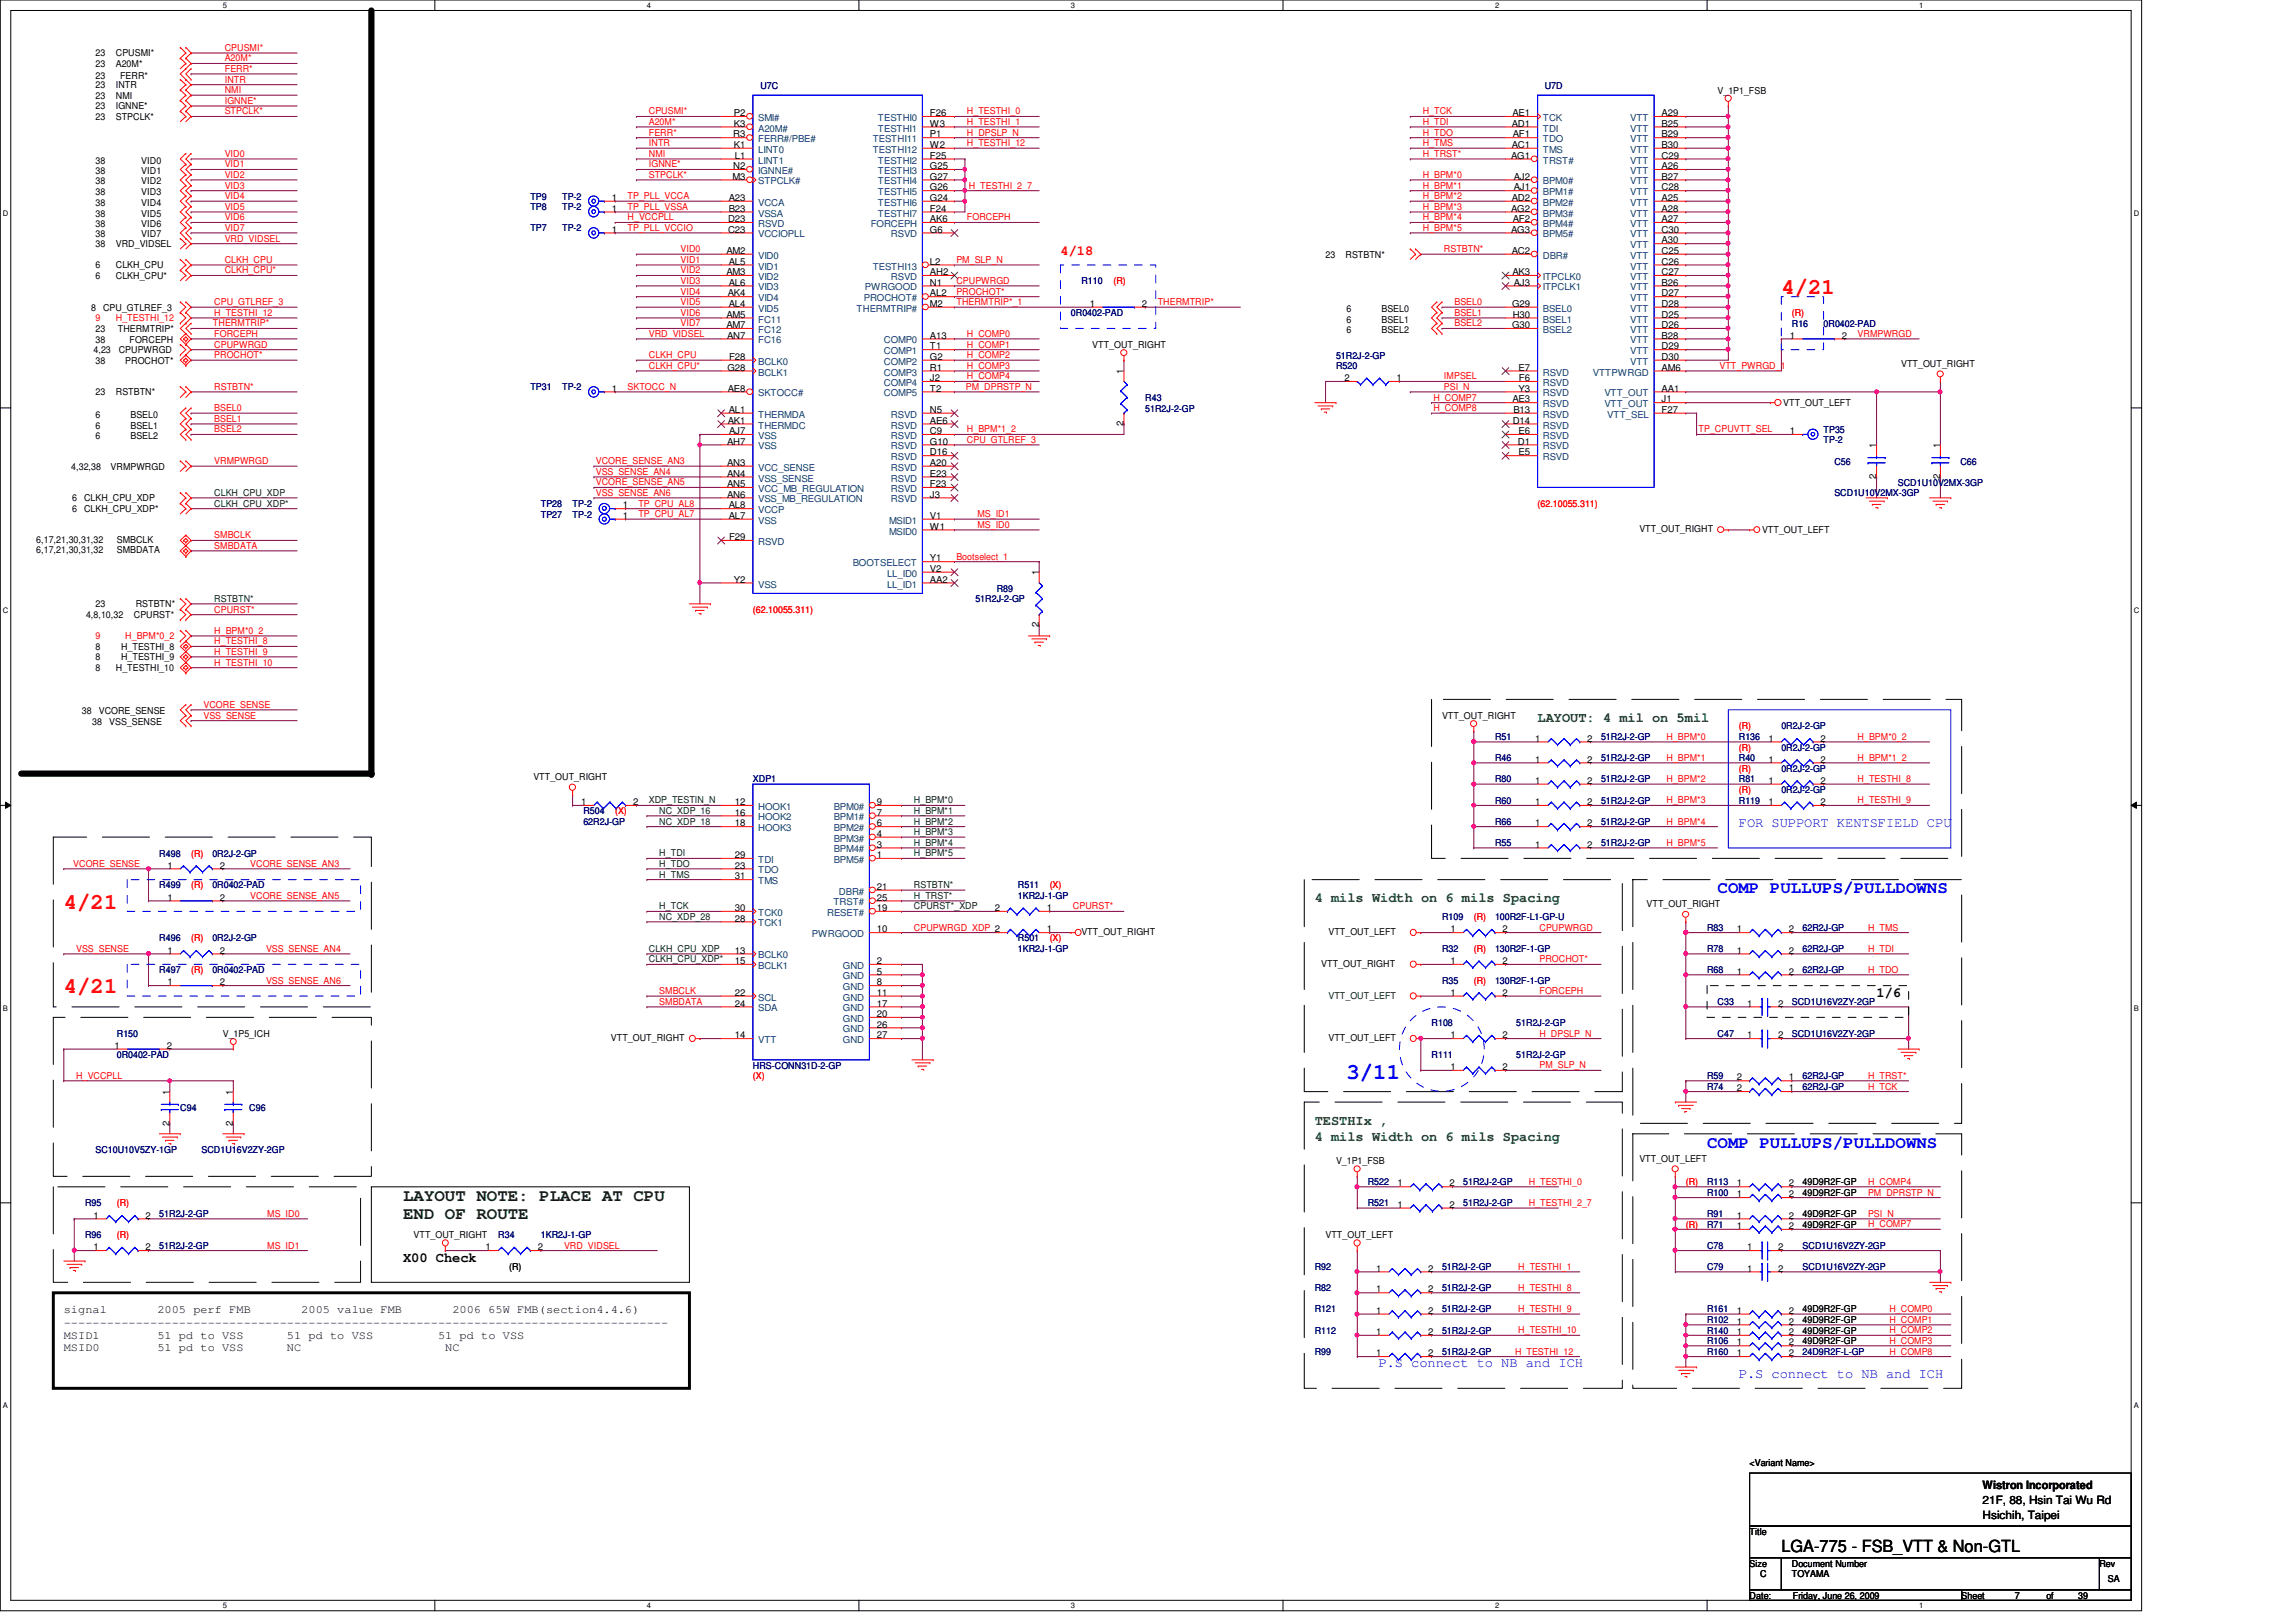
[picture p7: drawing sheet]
<svg xmlns="http://www.w3.org/2000/svg" width="297mm" height="210mm" viewBox="0 0 297 210" stroke-linecap="round" stroke-linejoin="round" font-family="sans-serif">
<defs><g id="words">
<g font-size="2.9" fill="#f00">
<text x="230.5" y="38.1">4/21</text>
<text x="8.3" y="117.6">4/21</text>
<text x="8.3" y="128.6">4/21</text>
</g>
<text font-size="2.9" fill="#00f" x="174.2" y="139.6">3/11</text>
<g font-size="2.2" fill="#00f">
<text x="222.2" y="115.6">COMP PULLUPS/PULLDOWNS</text>
<text x="220.8" y="148.5">COMP PULLUPS/PULLDOWNS</text>
</g>
<g font-size="2.2" fill="#004000">
<text x="52.2" y="155.4">LAYOUT NOTE: PLACE AT CPU</text>
<text x="52.2" y="157.8">END OF ROUTE</text>
</g>
<text font-size="2.2" x="230.5" y="200.9">LGA-775 - FSB_VTT &amp; Non-GTL</text>
<text font-size="1.8" fill="#f00" x="137.2" y="33.1">4/18</text>
<g font-size="1.8" fill="#008000">
<text x="198.9" y="93.4">LAYOUT: 4 mil on 5mil</text>
<text x="170.1" y="116.7">4 mils Width on 6 mils Spacing</text>
<text x="170.1" y="145.5">TESTHIx ,</text>
<text x="170.1" y="147.6">4 mils Width on 6 mils Spacing</text>
</g>
<g font-size="1.8" fill="#00f">
<text x="225" y="107">FOR SUPPORT KENTSFIELD CPU</text>
<text x="178.3" y="177">P.S connect to NB and ICH</text>
<text x="225" y="178.3">P.S connect to NB and ICH</text>
</g>
<g font-size="1.8">
<text x="242.8" y="129.1">1/6</text>
<text x="52.2" y="163.4">X00 Check</text>
</g>
<g font-size="1.5">
<text x="8.3" y="169.9">signal</text>
<text x="8.3" y="171.6">------------------------------------------------------------------------------------</text>
<text x="8.3" y="173.2">MSID1</text>
<text x="20.4" y="169.9">2005 perf FMB</text>
<text x="20.4" y="173.2">51 pd to VSS</text>
<text x="37.1" y="173.2">51 pd to VSS</text>
<text x="39" y="169.9">2005 value FMB</text>
<text x="56.7" y="173.2">51 pd to VSS</text>
<text x="58.5" y="169.9">2006 65W FMB(section4.4.6)</text>
<text x="8.3" y="174.9">MSID0</text>
<text x="20.4" y="174.9">51 pd to VSS</text>
<text x="37.1" y="174.9">NC</text>
<text x="57.6" y="174.9">NC</text>
<text x="256.5" y="192.7">Wistron Incorporated</text>
<text x="256.5" y="194.6">21F, 88, Hsin Tai Wu Rd</text>
<text x="256.5" y="196.5">Hsichih, Taipei</text>
</g>
<g font-size="1.2">
<text x="12.4" y="10.2">23</text>
<text x="12.4" y="7.3">23</text>
<text x="12.4" y="8.7">23</text>
<text x="12.4" y="11.4">23</text>
<text x="15" y="7.3">CPUSMI*</text>
<text x="15" y="8.7">A20M*</text>
<text x="15" y="11.4">INTR</text>
<text x="15.5" y="10.2">FERR*</text>
<text x="12.4" y="12.8">23</text>
<text x="12.4" y="14.1">23</text>
<text x="12.4" y="15.5">23</text>
<text x="15" y="12.8">NMI</text>
<text x="15" y="14.1">IGNNE*</text>
<text x="15" y="15.5">STPCLK*</text>
<text x="94.9" y="17.8">R3</text>
<text x="95" y="15">P2</text>
<text x="95" y="16.4">K3</text>
<text x="120.3" y="15">F26</text>
<text x="120.3" y="16.4">W3</text>
<text x="120.3" y="17.8">P1</text>
<text x="195.6" y="16.4">AD1</text>
<text x="195.7" y="15">AE1</text>
<text x="195.7" y="17.8">AF1</text>
<text x="215" y="15">A29</text>
<text x="215" y="16.4">B25</text>
<text x="215" y="17.8">B29</text>
<text x="222.2" y="12.1">V_1P1_FSB</text>
<text x="12.4" y="21.2">38</text>
<text x="12.4" y="22.5">38</text>
<text x="12.4" y="23.9">38</text>
<text x="18.3" y="21.2">VID0</text>
<text x="18.3" y="22.5">VID1</text>
<text x="18.3" y="23.9">VID2</text>
<text x="94.8" y="23.2">M3</text>
<text x="94.9" y="21.9">N2</text>
<text x="95" y="19.1">K1</text>
<text x="95.1" y="20.5">L1</text>
<text x="120.3" y="19.1">W2</text>
<text x="120.3" y="20.5">F25</text>
<text x="120.3" y="21.9">G25</text>
<text x="120.3" y="23.2">G27</text>
<text x="195.5" y="20.5">AG1</text>
<text x="195.6" y="19.1">AC1</text>
<text x="195.8" y="23.2">AJ2</text>
<text x="215" y="19.1">B30</text>
<text x="215" y="20.5">C29</text>
<text x="215" y="21.9">A26</text>
<text x="215" y="23.2">B27</text>
<text x="12.4" y="25.3">38</text>
<text x="12.4" y="26.6">38</text>
<text x="12.4" y="28">38</text>
<text x="12.4" y="29.4">38</text>
<text x="18.3" y="25.3">VID3</text>
<text x="18.3" y="26.6">VID4</text>
<text x="18.3" y="28">VID5</text>
<text x="18.3" y="29.4">VID6</text>
<text x="79.2" y="27.4">1</text>
<text x="79.2" y="26">1</text>
<text x="94.2" y="28.7">D23</text>
<text x="94.3" y="26">A23</text>
<text x="94.3" y="27.4">B23</text>
<text x="120.3" y="24.6">G26</text>
<text x="120.3" y="26">G24</text>
<text x="120.3" y="27.4">F24</text>
<text x="120.3" y="28.7">AK6</text>
<text x="195.5" y="27.4">AG2</text>
<text x="195.6" y="26">AD2</text>
<text x="195.7" y="28.7">AF2</text>
<text x="195.8" y="24.6">AJ1</text>
<text x="215" y="24.6">C28</text>
<text x="215" y="26">A25</text>
<text x="215" y="27.4">A28</text>
<text x="215" y="28.7">A27</text>
<text x="12.4" y="32">38</text>
<text x="12.4" y="34.7">6</text>
<text x="12.4" y="30.7">38</text>
<text x="15" y="32">VRD_VIDSEL</text>
<text x="15" y="34.7">CLKH_CPU</text>
<text x="18.3" y="30.7">VID7</text>
<text x="79.2" y="30.1">1</text>
<text x="94" y="32.9">AM2</text>
<text x="94" y="35.6">AM3</text>
<text x="94.2" y="30.1">C23</text>
<text x="94.3" y="34.2">AL5</text>
<text x="120.3" y="30.1">G6</text>
<text x="120.3" y="34.2">L2</text>
<text x="120.3" y="35.6">AH2</text>
<text x="171.5" y="33.4">23</text>
<text x="174.1" y="33.4">RSTBTN*</text>
<text x="195.5" y="30.1">AG3</text>
<text x="195.6" y="32.9">AC2</text>
<text x="195.7" y="35.6">AK3</text>
<text x="215" y="30.1">C30</text>
<text x="215" y="32.9">C25</text>
<text x="215" y="34.2">C26</text>
<text x="215" y="35.6">C27</text>
<text x="215" y="31.5">A30</text>
<text x="11.8" y="40.2">8</text>
<text x="12.4" y="36.1">6</text>
<text x="13.3" y="40.2">CPU_GTLREF_3</text>
<text x="15" y="36.1">CLKH_CPU*</text>
<text x="94" y="41.1">AM5</text>
<text x="94.1" y="38.4">AK4</text>
<text x="94.3" y="37">AL6</text>
<text x="94.3" y="39.7">AL4</text>
<text x="120.3" y="37">N1</text>
<text x="120.3" y="38.4">AL2</text>
<text x="120.3" y="39.7">M2</text>
<text x="141" y="39.7">1</text>
<text x="147.7" y="39.7">2</text>
<text x="174.2" y="40.3">6</text>
<text x="174.2" y="41.7">6</text>
<text x="178.7" y="40.3">BSEL0</text>
<text x="178.7" y="41.7">BSEL1</text>
<text x="195.6" y="39.7">G29</text>
<text x="195.7" y="41.1">H30</text>
<text x="195.8" y="37">AJ3</text>
<text x="215" y="37">B26</text>
<text x="215" y="38.4">D27</text>
<text x="215" y="39.7">D28</text>
<text x="215" y="41.1">D25</text>
<text x="12.1" y="45.7">4,23</text>
<text x="12.4" y="47.1">38</text>
<text x="12.4" y="43">23</text>
<text x="12.4" y="44.3">38</text>
<text x="15.2" y="43">THERMTRIP*</text>
<text x="15.4" y="45.7">CPUPWRGD</text>
<text x="16.2" y="47.1">PROCHOT*</text>
<text x="16.8" y="44.3">FORCEPH</text>
<text x="94" y="42.5">AM7</text>
<text x="94.1" y="43.8">AN7</text>
<text x="94.1" y="48">G28</text>
<text x="94.3" y="46.6">F28</text>
<text x="120.3" y="43.8">A13</text>
<text x="120.3" y="45.2">T1</text>
<text x="120.3" y="46.6">G2</text>
<text x="120.3" y="48">R1</text>
<text x="141.3" y="45">VTT_OUT_RIGHT</text>
<text x="174.2" y="43.1">6</text>
<text x="178.7" y="43.1">BSEL2</text>
<text x="195.6" y="42.5">G30</text>
<text x="196.5" y="48">E7</text>
<text x="215" y="42.5">D26</text>
<text x="215" y="43.8">B28</text>
<text x="215" y="45.2">D29</text>
<text x="215" y="46.6">D30</text>
<text x="215" y="48">AM6</text>
<text x="231.6" y="43.8">1</text>
<text x="238.3" y="43.8">2</text>
<text x="246" y="47.5">VTT_OUT_RIGHT</text>
<text x="12.4" y="51.2">23</text>
<text x="15" y="51.2">RSTBTN*</text>
<text x="79.2" y="50.7">1</text>
<text x="94.1" y="50.7">AE8</text>
<text x="94.3" y="53.4">AL1</text>
<text x="120.3" y="53.4">N5</text>
<text x="120.3" y="49.3">J2</text>
<text x="120.3" y="50.7">T2</text>
<text x="145.4" y="48.4" transform="rotate(-90 145.4 48.4)">1</text>
<text x="173.9" y="49.3">2</text>
<text x="180.7" y="49.3">1</text>
<text x="195.7" y="52.1">AE3</text>
<text x="195.8" y="53.4">B13</text>
<text x="196.5" y="50.7">Y3</text>
<text x="196.5" y="49.3">F6</text>
<text x="215" y="50.7">AA1</text>
<text x="215" y="52.1">J1</text>
<text x="215" y="53.4">F27</text>
<text x="230.7" y="52.6">VTT_OUT_LEFT</text>
<text x="12.4" y="54.1">6</text>
<text x="12.4" y="55.5">6</text>
<text x="12.4" y="56.8">6</text>
<text x="16.9" y="54.1">BSEL0</text>
<text x="16.9" y="55.5">BSEL1</text>
<text x="16.9" y="56.8">BSEL2</text>
<text x="94.1" y="57.5">AH7</text>
<text x="94.1" y="54.8">AK1</text>
<text x="94.3" y="56.2">AJ7</text>
<text x="120.3" y="54.8">AE6</text>
<text x="120.3" y="56.2">C9</text>
<text x="120.3" y="57.5">G10</text>
<text x="120.3" y="58.9">D16</text>
<text x="145.4" y="55.1" transform="rotate(-90 145.4 55.1)">2</text>
<text x="195.7" y="54.8">D14</text>
<text x="196.4" y="57.5">D1</text>
<text x="196.5" y="58.9">E5</text>
<text x="196.5" y="56.2">E6</text>
<text x="231.6" y="56.2">1</text>
<text x="242.7" y="58" transform="rotate(-90 242.7 58)">1</text>
<text x="251" y="58" transform="rotate(-90 251 58)">1</text>
<text x="9.2" y="60.8">4,32,38</text>
<text x="9.4" y="64.9">6</text>
<text x="10.9" y="64.9">CLKH_CPU_XDP</text>
<text x="14.3" y="60.8">VRMPWRGD</text>
<text x="80.6" y="65.8">1</text>
<text x="94.1" y="60.3">AN3</text>
<text x="94.1" y="61.7">AN4</text>
<text x="94.1" y="63">AN5</text>
<text x="94.1" y="64.4">AN6</text>
<text x="94.3" y="65.8">AL8</text>
<text x="120.3" y="60.3">A20</text>
<text x="120.3" y="61.7">E23</text>
<text x="120.3" y="63">F23</text>
<text x="120.3" y="64.4">J3</text>
<text x="242.7" y="62" transform="rotate(-90 242.7 62)">2</text>
<text x="251" y="62" transform="rotate(-90 251 62)">2</text>
<text x="4.7" y="70.3">6,17,21,30,31,32</text>
<text x="4.7" y="71.6">6,17,21,30,31,32</text>
<text x="9.4" y="66.3">6</text>
<text x="10.9" y="66.3">CLKH_CPU_XDP*</text>
<text x="15.1" y="70.3">SMBCLK</text>
<text x="15.1" y="71.6">SMBDATA</text>
<text x="80.6" y="67.1">1</text>
<text x="94.3" y="67.1">AL7</text>
<text x="94.3" y="69.9">F29</text>
<text x="120.3" y="67.1">V1</text>
<text x="120.3" y="68.5">W1</text>
<text x="212.1" y="68.9">VTT_OUT_RIGHT</text>
<text x="228" y="69">VTT_OUT_LEFT</text>
<text x="95" y="75.4">Y2</text>
<text x="120.3" y="72.6">Y1</text>
<text x="120.3" y="74">V2</text>
<text x="120.3" y="75.4">AA2</text>
<text x="134.4" y="74.5" transform="rotate(-90 134.4 74.5)">1</text>
<text x="11.1" y="80">4,8,10,32</text>
<text x="12.4" y="78.6">23</text>
<text x="17.3" y="80">CPURST*</text>
<text x="17.6" y="78.6">RSTBTN*</text>
<text x="134.4" y="81.2" transform="rotate(-90 134.4 81.2)">2</text>
<text x="12.4" y="85.5">8</text>
<text x="12.4" y="84.1">8</text>
<text x="12.4" y="86.9">8</text>
<text x="15" y="86.9">H_TESTHI_10</text>
<text x="15.7" y="85.5">H_TESTHI_9</text>
<text x="15.7" y="84.1">H_TESTHI_8</text>
<text x="10.6" y="92.5">38</text>
<text x="11.9" y="93.9">38</text>
<text x="12.8" y="92.5">VCORE_SENSE</text>
<text x="14.1" y="93.9">VSS_SENSE</text>
<text x="186.6" y="93">VTT_OUT_RIGHT</text>
<text x="198.6" y="96">1</text>
<text x="205.4" y="96">2</text>
<text x="228.8" y="96">1</text>
<text x="235.5" y="96">2</text>
<text x="69" y="101">VTT_OUT_RIGHT</text>
<text x="198.6" y="101.4">1</text>
<text x="198.6" y="98.7">1</text>
<text x="205.4" y="101.4">2</text>
<text x="205.4" y="98.7">2</text>
<text x="228.8" y="101.4">1</text>
<text x="228.8" y="98.7">1</text>
<text x="235.5" y="101.4">2</text>
<text x="235.5" y="98.7">2</text>
<text x="75.2" y="104.2">1</text>
<text x="81.9" y="104.2">2</text>
<text x="95.1" y="104.2">12</text>
<text x="95.1" y="105.5">16</text>
<text x="95.1" y="106.9">18</text>
<text x="113.4" y="106.9">6</text>
<text x="113.4" y="105.5">7</text>
<text x="113.4" y="104.2">9</text>
<text x="198.6" y="106.9">1</text>
<text x="198.6" y="104.2">1</text>
<text x="205.4" y="106.9">2</text>
<text x="205.4" y="104.2">2</text>
<text x="228.8" y="104.2">1</text>
<text x="235.5" y="104.2">2</text>
<text x="21.7" y="112.4">1</text>
<text x="28.4" y="112.4">2</text>
<text x="95.1" y="112.4">23</text>
<text x="95.1" y="111">29</text>
<text x="95.1" y="113.8">31</text>
<text x="113.4" y="111">1</text>
<text x="113.4" y="109.7">3</text>
<text x="113.4" y="108.3">4</text>
<text x="198.6" y="109.7">1</text>
<text x="205.4" y="109.7">2</text>
<text x="21.7" y="116.5">1</text>
<text x="28.4" y="116.5">2</text>
<text x="95.1" y="119.3">28</text>
<text x="95.1" y="117.9">30</text>
<text x="113.4" y="117.9">19</text>
<text x="113.4" y="115.1">21</text>
<text x="113.4" y="116.5">25</text>
<text x="128.7" y="117.9">2</text>
<text x="135.4" y="117.9">1</text>
<text x="213" y="117.4">VTT_OUT_RIGHT</text>
<text x="21.7" y="123.4">1</text>
<text x="28.4" y="123.4">2</text>
<text x="95.1" y="123.4">13</text>
<text x="95.1" y="124.8">15</text>
<text x="113.4" y="124.8">2</text>
<text x="113.4" y="120.6">10</text>
<text x="135.4" y="120.6">1</text>
<text x="139.9" y="121">VTT_OUT_RIGHT</text>
<text x="170.9" y="125.1">VTT_OUT_RIGHT</text>
<text x="171.9" y="121">VTT_OUT_LEFT</text>
<text x="187.7" y="120.6">1</text>
<text x="187.7" y="124.8">1</text>
<text x="194.4" y="120.6">2</text>
<text x="194.4" y="124.8">2</text>
<text x="224.7" y="120.6">1</text>
<text x="224.7" y="123.4">1</text>
<text x="231.4" y="120.6">2</text>
<text x="231.4" y="123.4">2</text>
<text x="21.7" y="127.5">1</text>
<text x="28.4" y="127.5">2</text>
<text x="95.1" y="128.9">22</text>
<text x="95.1" y="130.3">24</text>
<text x="113.4" y="126.1">5</text>
<text x="113.4" y="127.5">8</text>
<text x="113.4" y="128.9">11</text>
<text x="113.4" y="130.3">17</text>
<text x="113.4" y="131.6">20</text>
<text x="187.7" y="128.9">1</text>
<text x="194.4" y="128.9">2</text>
<text x="224.7" y="126.1">1</text>
<text x="226.1" y="130.3">1</text>
<text x="230" y="130.3">2</text>
<text x="231.4" y="126.1">2</text>
<text x="14.8" y="135.7">1</text>
<text x="21.6" y="135.7">2</text>
<text x="28.8" y="134.2">V_1P5_ICH</text>
<text x="79" y="134.7">VTT_OUT_RIGHT</text>
<text x="95.1" y="134.4">14</text>
<text x="113.4" y="133">26</text>
<text x="113.4" y="134.4">27</text>
<text x="171.9" y="134.7">VTT_OUT_LEFT</text>
<text x="187.7" y="134.4">1</text>
<text x="194.4" y="134.4">2</text>
<text x="226.1" y="134.4">1</text>
<text x="230" y="134.4">2</text>
<text x="21.9" y="141.6" transform="rotate(-90 21.9 141.6)">1</text>
<text x="30.1" y="141.6" transform="rotate(-90 30.1 141.6)">1</text>
<text x="187.7" y="138.5">1</text>
<text x="194.4" y="138.5">2</text>
<text x="224.7" y="141.2">2</text>
<text x="224.7" y="139.8">2</text>
<text x="231.4" y="141.2">1</text>
<text x="231.4" y="139.8">1</text>
<text x="21.9" y="145.7" transform="rotate(-90 21.9 145.7)">2</text>
<text x="30.1" y="145.7" transform="rotate(-90 30.1 145.7)">2</text>
<text x="172.8" y="150.6">V_1P1_FSB</text>
<text x="180.8" y="153.5">1</text>
<text x="187.5" y="153.5">2</text>
<text x="212.1" y="150.4">VTT_OUT_LEFT</text>
<text x="224.7" y="153.5">1</text>
<text x="224.7" y="154.9">1</text>
<text x="231.4" y="153.5">2</text>
<text x="231.4" y="154.9">2</text>
<text x="233.2" y="153.4">49D9R2F-GP</text>
<text x="233.2" y="154.7">49D9R2F-GP</text>
<text x="12.1" y="157.7">1</text>
<text x="12.1" y="161.8">1</text>
<text x="18.8" y="157.7">2</text>
<text x="18.8" y="161.8">2</text>
<text x="53.5" y="160.2">VTT_OUT_RIGHT</text>
<text x="62.8" y="161.8">1</text>
<text x="69.6" y="161.8">2</text>
<text x="171.5" y="160.2">VTT_OUT_LEFT</text>
<text x="180.8" y="156.3">1</text>
<text x="187.5" y="156.3">2</text>
<text x="224.7" y="159">1</text>
<text x="224.7" y="157.7">1</text>
<text x="226.1" y="161.8">1</text>
<text x="230" y="161.8">2</text>
<text x="231.4" y="159">2</text>
<text x="231.4" y="157.7">2</text>
<text x="233.2" y="158.9">49D9R2F-GP</text>
<text x="233.2" y="157.5">49D9R2F-GP</text>
<text x="65.9" y="164.3">(R)</text>
<text x="178.1" y="164.5">1</text>
<text x="178.1" y="167.3">1</text>
<text x="184.8" y="164.5">2</text>
<text x="184.8" y="167.3">2</text>
<text x="226.1" y="164.5">1</text>
<text x="230" y="164.5">2</text>
<text x="178.1" y="172.8">1</text>
<text x="178.1" y="170">1</text>
<text x="184.8" y="172.8">2</text>
<text x="184.8" y="170">2</text>
<text x="224.7" y="170">1</text>
<text x="224.7" y="171.4">1</text>
<text x="224.7" y="172.8">1</text>
<text x="231.4" y="170">2</text>
<text x="231.4" y="171.4">2</text>
<text x="231.4" y="172.8">2</text>
<text x="233.2" y="169.8">49D9R2F-GP</text>
<text x="233.2" y="173.9">49D9R2F-GP</text>
<text x="233.2" y="171.2">49D9R2F-GP</text>
<text x="233.2" y="172.6">49D9R2F-GP</text>
<text x="178.1" y="175.5">1</text>
<text x="184.8" y="175.5">2</text>
<text x="224.7" y="175.5">1</text>
<text x="224.7" y="174.1">1</text>
<text x="231.4" y="175.5">2</text>
<text x="231.4" y="174.1">2</text>
<text x="226.4" y="189.7">&lt;Variant Name&gt;</text>
<text x="226.4" y="198.6">Title</text>
<text x="226.4" y="202.7">Size</text>
<text x="231.8" y="202.7">Document Number</text>
<text x="271.6" y="202.7">Rev</text>
<text x="226.4" y="206.9">Date:</text>
<text x="227.7" y="204.1">C</text>
<text x="231.8" y="204.1">TOYAMA</text>
<text x="231.9" y="206.9">Friday, June 26, 2009</text>
<text x="253.8" y="206.9">Sheet</text>
<text x="260.6" y="206.9">7</text>
<text x="264.7" y="206.9">of</text>
<text x="268.9" y="206.9">39</text>
<text x="272.7" y="204.7">SA</text>
</g>
<g font-size="1.2" fill="#f00">
<text x="29.1" y="10.7">INTR</text>
<text x="29.1" y="9.3">FERR*</text>
<text x="29.1" y="6.6">CPUSMI*</text>
<text x="29.1" y="8">A20M*</text>
<text x="29.1" y="13.5">IGNNE*</text>
<text x="29.1" y="12.1">NMI</text>
<text x="29.1" y="14.8">STPCLK*</text>
<text x="83.9" y="17.6">FERR*</text>
<text x="83.9" y="14.8">CPUSMI*</text>
<text x="83.9" y="16.2">A20M*</text>
<text x="125.1" y="14.8">H_TESTHI_0</text>
<text x="125.1" y="16.2">H_TESTHI_1</text>
<text x="125.1" y="17.6">H_DPSLP_N</text>
<text x="184.1" y="17.6">H_TDO</text>
<text x="184.1" y="14.8">H_TCK</text>
<text x="184.1" y="16.2">H_TDI</text>
<text x="29.1" y="20.3">VID0</text>
<text x="29.1" y="23">VID2</text>
<text x="29.1" y="21.7">VID1</text>
<text x="83.9" y="21.7">IGNNE*</text>
<text x="83.9" y="20.3">NMI</text>
<text x="83.9" y="18.9">INTR</text>
<text x="83.9" y="23">STPCLK*</text>
<text x="125.1" y="18.9">H_TESTHI_12</text>
<text x="184.1" y="20.3">H_TRST*</text>
<text x="184.1" y="18.9">H_TMS</text>
<text x="184.1" y="23">H_BPM*0</text>
<text x="29.1" y="24.4">VID3</text>
<text x="29.1" y="25.8">VID4</text>
<text x="29.1" y="27.2">VID5</text>
<text x="29.1" y="28.5">VID6</text>
<text x="29.1" y="29.9">VID7</text>
<text x="81.2" y="29.9">TP_PLL_VCCIO</text>
<text x="81.2" y="27.2">TP_PLL_VSSA</text>
<text x="81.2" y="25.8">TP_PLL_VCCA</text>
<text x="81.2" y="28.5">H_VCCPLL</text>
<text x="125.1" y="28.5">FORCEPH</text>
<text x="125.3" y="24.4">H_TESTHI_2_7</text>
<text x="184.1" y="27.2">H_BPM*3</text>
<text x="184.1" y="28.5">H_BPM*4</text>
<text x="184.1" y="29.9">H_BPM*5</text>
<text x="184.1" y="24.4">H_BPM*1</text>
<text x="184.1" y="25.8">H_BPM*2</text>
<text x="29.1" y="31.3">VRD_VIDSEL</text>
<text x="29.1" y="34">CLKH_CPU</text>
<text x="29.1" y="35.4">CLKH_CPU*</text>
<text x="88" y="32.6">VID0</text>
<text x="88" y="35.4">VID2</text>
<text x="88" y="34">VID1</text>
<text x="123.7" y="34">PM_SLP_N</text>
<text x="186.8" y="32.6">RSTBTN*</text>
<text x="12.4" y="41.6">9</text>
<text x="15" y="41.6">H_TESTHI_12</text>
<text x="27.7" y="39.5">CPU_GTLREF_3</text>
<text x="27.7" y="40.9">H_TESTHI_12</text>
<text x="88" y="36.7">VID3</text>
<text x="88" y="38.1">VID4</text>
<text x="88" y="39.5">VID5</text>
<text x="88" y="40.9">VID6</text>
<text x="123.7" y="38.1">PROCHOT*</text>
<text x="123.7" y="39.5">THERMTRIP*_1</text>
<text x="123.7" y="36.7">CPUPWRGD</text>
<text x="144.1" y="36.8">(R)</text>
<text x="149.8" y="39.5">THERMTRIP*</text>
<text x="188.2" y="39.5">BSEL0</text>
<text x="188.2" y="40.9">BSEL1</text>
<text x="231.8" y="40.9">(R)</text>
<text x="27.6" y="42.2">THERMTRIP*</text>
<text x="27.7" y="43.6">FORCEPH</text>
<text x="27.7" y="46.4">PROCHOT*</text>
<text x="27.7" y="45">CPUPWRGD</text>
<text x="83.9" y="46.4">CLKH_CPU</text>
<text x="83.9" y="47.8">CLKH_CPU*</text>
<text x="83.9" y="43.6">VRD_VIDSEL</text>
<text x="88" y="42.2">VID7</text>
<text x="125.1" y="45">H_COMP1</text>
<text x="125.1" y="43.6">H_COMP0</text>
<text x="125.1" y="47.8">H_COMP3</text>
<text x="125.1" y="46.4">H_COMP2</text>
<text x="188.2" y="42.2">BSEL2</text>
<text x="222.5" y="47.8">VTT_PWRGD_1</text>
<text x="240.3" y="43.6">VRMPWRGD</text>
<text x="27.7" y="53.2">BSEL0</text>
<text x="27.7" y="50.5">RSTBTN*</text>
<text x="81.2" y="50.5">SKTOCC_N</text>
<text x="125" y="50.5">PM_DPRSTP_N</text>
<text x="125.1" y="49.1">H_COMP4</text>
<text x="185.5" y="51.9">H_COMP7</text>
<text x="185.5" y="53.2">H_COMP8</text>
<text x="186.8" y="50.5">PSI_N</text>
<text x="186.8" y="49.1">IMPSEL</text>
<text x="27.7" y="54.6">BSEL1</text>
<text x="27.7" y="56">BSEL2</text>
<text x="125.1" y="57.3">CPU_GTLREF_3</text>
<text x="125.1" y="56">H_BPM*1_2</text>
<text x="219.7" y="56">TP_CPUVTT_SEL</text>
<text x="27.7" y="60.1">VRMPWRGD</text>
<text x="77.1" y="61.5">VSS_SENSE_AN4</text>
<text x="77.1" y="60.1">VCORE_SENSE_AN3</text>
<text x="77.1" y="64.2">VSS_SENSE_AN6</text>
<text x="77.1" y="62.8">VCORE_SENSE_AN5</text>
<text x="82.6" y="65.6">TP_CPU_AL8</text>
<text x="198.9" y="65.6">(62.10055.311)</text>
<text x="27.7" y="69.7">SMBCLK</text>
<text x="27.7" y="71">SMBDATA</text>
<text x="82.6" y="66.9">TP_CPU_AL7</text>
<text x="126.4" y="66.9">MS_ID1</text>
<text x="126.4" y="68.3">MS_ID0</text>
<text x="123.7" y="72.4">Bootselect_1</text>
<text x="12.4" y="82.7">9</text>
<text x="16.2" y="82.7">H_BPM*0_2</text>
<text x="27.7" y="79.3">CPURST*</text>
<text x="27.7" y="82">H_BPM*0_2</text>
<text x="27.7" y="83.4">H_TESTHI_8</text>
<text x="97.4" y="79.3">(62.10055.311)</text>
<text x="27.7" y="84.8">H_TESTHI_9</text>
<text x="27.7" y="86.1">H_TESTHI_10</text>
<text x="26.3" y="91.6">VCORE_SENSE</text>
<text x="26.3" y="93">VSS_SENSE</text>
<text x="215.6" y="95.8">H_BPM*0</text>
<text x="225" y="94.4">(R)</text>
<text x="240.3" y="95.8">H_BPM*0_2</text>
<text x="215.6" y="98.5">H_BPM*1</text>
<text x="215.6" y="101.2">H_BPM*2</text>
<text x="225" y="99.9">(R)</text>
<text x="225" y="97.2">(R)</text>
<text x="240.3" y="98.5">H_BPM*1_2</text>
<text x="240.3" y="101.2">H_TESTHI_8</text>
<text x="79.6" y="105.4">(X)</text>
<text x="215.6" y="106.7">H_BPM*4</text>
<text x="215.6" y="104">H_BPM*3</text>
<text x="225" y="102.6">(R)</text>
<text x="240.3" y="104">H_TESTHI_9</text>
<text x="9.5" y="112.2">VCORE_SENSE</text>
<text x="24.7" y="110.9">(R)</text>
<text x="32.4" y="112.2">VCORE_SENSE_AN3</text>
<text x="215.6" y="109.5">H_BPM*5</text>
<text x="24.7" y="115">(R)</text>
<text x="32.4" y="116.3">VCORE_SENSE_AN5</text>
<text x="135.8" y="115">(X)</text>
<text x="138.8" y="117.7">CPURST*</text>
<text x="190.7" y="119.1">(R)</text>
<text x="9.9" y="123.2">VSS_SENSE</text>
<text x="24.7" y="125.9">(R)</text>
<text x="24.7" y="121.8">(R)</text>
<text x="34.4" y="123.2">VSS_SENSE_AN4</text>
<text x="118.2" y="120.4">CPUPWRGD_XDP 2</text>
<text x="135.8" y="121.8">(X)</text>
<text x="190.7" y="123.2">(R)</text>
<text x="199.2" y="120.4">CPUPWRGD</text>
<text x="199.2" y="124.5">PROCHOT*</text>
<text x="241.7" y="125.9">H_TDO</text>
<text x="241.7" y="123.2">H_TDI</text>
<text x="241.7" y="120.4">H_TMS</text>
<text x="34.4" y="127.3">VSS_SENSE_AN6</text>
<text x="85.3" y="128.7">SMBCLK</text>
<text x="85.3" y="130">SMBDATA</text>
<text x="190.7" y="127.3">(R)</text>
<text x="199.2" y="128.7">FORCEPH</text>
<text x="199.2" y="134.2">H_DPSLP_N</text>
<text x="9.9" y="139.6">H_VCCPLL</text>
<text x="97.4" y="139.7">(X)</text>
<text x="199.2" y="138.3">PM_SLP_N</text>
<text x="241.7" y="139.6">H_TRST*</text>
<text x="241.7" y="141">H_TCK</text>
<text x="197.8" y="153.3">H_TESTHI_0</text>
<text x="218.1" y="153.4">(R)</text>
<text x="241.7" y="153.3">H_COMP4</text>
<text x="241.7" y="154.7">PM_DPRSTP_N</text>
<text x="15.1" y="156.1">(R)</text>
<text x="15.1" y="160.2">(R)</text>
<text x="34.6" y="161.6">MS_ID1</text>
<text x="34.6" y="157.5">MS_ID0</text>
<text x="73" y="161.6">VRD_VIDSEL</text>
<text x="197.8" y="156.1">H_TESTHI_2_7</text>
<text x="218.1" y="158.9">(R)</text>
<text x="241.7" y="157.5">PSI_N</text>
<text x="241.7" y="158.8">H_COMP7</text>
<text x="196.4" y="167">H_TESTHI_8</text>
<text x="196.4" y="164.3">H_TESTHI_1</text>
<text x="196.4" y="172.6">H_TESTHI_10</text>
<text x="196.4" y="169.8">H_TESTHI_9</text>
<text x="244.4" y="172.6">H_COMP2</text>
<text x="244.4" y="173.9">H_COMP3</text>
<text x="244.4" y="171.2">H_COMP1</text>
<text x="244.4" y="169.8">H_COMP0</text>
<text x="196" y="175.3">H_TESTHI_12</text>
<text x="244.4" y="175.3">H_COMP8</text>
</g>
<g font-size="1.2" fill="#000080">
<text x="98.4" y="11.6">U7C</text>
<text x="199.9" y="11.6">U7D</text>
<text x="68.6" y="27.2">TP8</text>
<text x="68.6" y="29.9">TP7</text>
<text x="68.6" y="25.8">TP9</text>
<text x="72.7" y="27.2">TP-2</text>
<text x="72.7" y="29.9">TP-2</text>
<text x="72.7" y="25.8">TP-2</text>
<text x="138.6" y="40.9">0R0402-PAD</text>
<text x="139.9" y="36.8">R110</text>
<text x="172.8" y="47.8">R520</text>
<text x="172.8" y="46.4">51R2J-2-GP</text>
<text x="231.8" y="42.3">R16</text>
<text x="235.9" y="42.3">0R0402-PAD</text>
<text x="68.6" y="50.5">TP31</text>
<text x="72.7" y="50.5">TP-2</text>
<text x="148.2" y="51.9">R43</text>
<text x="148.2" y="53.3">51R2J-2-GP</text>
<text x="235.9" y="56">TP35</text>
<text x="235.9" y="57.4">TP-2</text>
<text x="70" y="65.6">TP28</text>
<text x="74.1" y="65.6">TP-2</text>
<text x="237.3" y="60.1">C56</text>
<text x="237.3" y="64.2">SCD1U10V2MX-3GP</text>
<text x="245.5" y="62.9">SCD1U10V2MX-3GP</text>
<text x="253.6" y="60.1">C66</text>
<text x="70" y="67">TP27</text>
<text x="74.1" y="67">TP-2</text>
<text x="126.2" y="77.9">51R2J-2-GP</text>
<text x="128.9" y="76.6">R89</text>
<text x="193.4" y="95.8">R51</text>
<text x="207.1" y="95.8">51R2J-2-GP</text>
<text x="225" y="95.8">R136</text>
<text x="230.5" y="94.4">0R2J-2-GP</text>
<text x="97.4" y="101.3">XDP1</text>
<text x="193.4" y="101.3">R80</text>
<text x="193.4" y="98.5">R46</text>
<text x="207.1" y="101.3">51R2J-2-GP</text>
<text x="207.1" y="98.5">51R2J-2-GP</text>
<text x="225" y="101.3">R81</text>
<text x="225" y="98.5">R40</text>
<text x="230.5" y="99.9">0R2J-2-GP</text>
<text x="230.5" y="97.2">0R2J-2-GP</text>
<text x="75.5" y="105.4">R504</text>
<text x="75.5" y="106.7">62R2J-GP</text>
<text x="193.4" y="106.7">R66</text>
<text x="193.4" y="104">R60</text>
<text x="207.1" y="106.7">51R2J-2-GP</text>
<text x="207.1" y="104">51R2J-2-GP</text>
<text x="225" y="104">R119</text>
<text x="230.5" y="102.6">0R2J-2-GP</text>
<text x="20.6" y="110.9">R498</text>
<text x="27.5" y="110.9">0R2J-2-GP</text>
<text x="193.4" y="109.5">R55</text>
<text x="207.1" y="109.5">51R2J-2-GP</text>
<text x="20.6" y="115">R499</text>
<text x="27.5" y="115">0R0402-PAD</text>
<text x="131.7" y="115">R511</text>
<text x="131.7" y="116.3">1KR2J-1-GP</text>
<text x="186.6" y="119.1">R109</text>
<text x="193.4" y="119.1">100R2F-L1-GP-U</text>
<text x="20.6" y="125.9">R497</text>
<text x="20.6" y="121.8">R496</text>
<text x="27.5" y="125.9">0R0402-PAD</text>
<text x="27.5" y="121.8">0R2J-2-GP</text>
<text x="131.7" y="121.8">R501</text>
<text x="131.7" y="123.2">1KR2J-1-GP</text>
<text x="186.6" y="123.2">R32</text>
<text x="193.4" y="123.2">130R2F-1-GP</text>
<text x="220.8" y="120.4">R83</text>
<text x="220.8" y="125.9">R68</text>
<text x="220.8" y="123.2">R78</text>
<text x="233.2" y="120.4">62R2J-GP</text>
<text x="233.2" y="125.9">62R2J-GP</text>
<text x="233.2" y="123.2">62R2J-GP</text>
<text x="186.6" y="127.3">R35</text>
<text x="193.4" y="127.3">130R2F-1-GP</text>
<text x="222.2" y="130">C33</text>
<text x="231.8" y="130">SCD1U16V2ZY-2GP</text>
<text x="15.1" y="134.2">R150</text>
<text x="15.1" y="136.9">0R0402-PAD</text>
<text x="185.2" y="136.9">R111</text>
<text x="185.2" y="132.8">R108</text>
<text x="196.2" y="136.9">51R2J-2-GP</text>
<text x="196.2" y="132.8">51R2J-2-GP</text>
<text x="222.2" y="134.2">C47</text>
<text x="231.8" y="134.2">SCD1U16V2ZY-2GP</text>
<text x="23.3" y="143.8">C94</text>
<text x="32.3" y="143.8">C96</text>
<text x="97.4" y="138.3">HRS-CONN31D-2-GP</text>
<text x="220.8" y="141">R74</text>
<text x="220.8" y="139.7">R59</text>
<text x="233.2" y="141">62R2J-GP</text>
<text x="233.2" y="139.7">62R2J-GP</text>
<text x="12.4" y="149.3">SC10U10V5ZY-1GP</text>
<text x="26.1" y="149.3">SCD1U16V2ZY-2GP</text>
<text x="176.9" y="153.4">R522</text>
<text x="189.3" y="153.4">51R2J-2-GP</text>
<text x="220.8" y="153.4">R113</text>
<text x="220.8" y="154.7">R100</text>
<text x="11" y="156.1">R95</text>
<text x="11" y="160.2">R96</text>
<text x="20.6" y="157.5">51R2J-2-GP</text>
<text x="20.6" y="161.6">51R2J-2-GP</text>
<text x="64.5" y="160.2">R34</text>
<text x="70" y="160.2">1KR2J-1-GP</text>
<text x="176.9" y="156.1">R521</text>
<text x="189.3" y="156.1">51R2J-2-GP</text>
<text x="220.8" y="161.6">C78</text>
<text x="220.8" y="158.9">R71</text>
<text x="220.8" y="157.5">R91</text>
<text x="233.2" y="161.6">SCD1U16V2ZY-2GP</text>
<text x="170.1" y="164.3">R92</text>
<text x="170.1" y="167.1">R82</text>
<text x="186.6" y="164.3">51R2J-2-GP</text>
<text x="186.6" y="167.1">51R2J-2-GP</text>
<text x="220.8" y="164.3">C79</text>
<text x="233.2" y="164.3">SCD1U16V2ZY-2GP</text>
<text x="170.1" y="172.6">R112</text>
<text x="170.1" y="169.8">R121</text>
<text x="186.6" y="172.6">51R2J-2-GP</text>
<text x="186.6" y="169.8">51R2J-2-GP</text>
<text x="220.8" y="169.8">R161</text>
<text x="220.8" y="173.9">R106</text>
<text x="220.8" y="171.2">R102</text>
<text x="220.8" y="172.6">R140</text>
<text x="170.1" y="175.3">R99</text>
<text x="186.6" y="175.3">51R2J-2-GP</text>
<text x="220.8" y="175.3">R160</text>
<text x="233.2" y="175.3">24D9R2F-L-GP</text>
</g>
<g font-size="1.2" fill="#004080">
<text x="98.1" y="15.7">SMI#</text>
<text x="98.1" y="17">A20M#</text>
<text x="113.6" y="15.7">TESTHI0</text>
<text x="113.6" y="17">TESTHI1</text>
<text x="199.6" y="15.7">TCK</text>
<text x="199.6" y="17">TDI</text>
<text x="210.9" y="15.7">VTT</text>
<text x="210.9" y="17">VTT</text>
<text x="98.1" y="18.4">FERR#/PBE#</text>
<text x="98.1" y="19.8">LINT0</text>
<text x="98.1" y="21.2">LINT1</text>
<text x="98.1" y="22.5">IGNNE#</text>
<text x="98.1" y="23.9">STPCLK#</text>
<text x="112.9" y="18.4">TESTHI11</text>
<text x="112.9" y="19.8">TESTHI12</text>
<text x="113.6" y="21.2">TESTHI2</text>
<text x="113.6" y="22.5">TESTHI3</text>
<text x="113.6" y="23.9">TESTHI4</text>
<text x="199.6" y="18.4">TDO</text>
<text x="199.6" y="19.8">TMS</text>
<text x="199.6" y="21.2">TRST#</text>
<text x="199.6" y="23.9">BPM0#</text>
<text x="210.9" y="18.4">VTT</text>
<text x="210.9" y="19.8">VTT</text>
<text x="210.9" y="21.2">VTT</text>
<text x="210.9" y="22.5">VTT</text>
<text x="210.9" y="23.9">VTT</text>
<text x="98.1" y="26.6">VCCA</text>
<text x="98.1" y="28">VSSA</text>
<text x="98.1" y="29.4">RSVD</text>
<text x="112.6" y="29.4">FORCEPH</text>
<text x="113.6" y="25.3">TESTHI5</text>
<text x="113.6" y="26.6">TESTHI6</text>
<text x="113.6" y="28">TESTHI7</text>
<text x="199.6" y="25.3">BPM1#</text>
<text x="199.6" y="26.6">BPM2#</text>
<text x="199.6" y="28">BPM3#</text>
<text x="199.6" y="29.4">BPM4#</text>
<text x="210.9" y="25.3">VTT</text>
<text x="210.9" y="26.6">VTT</text>
<text x="210.9" y="28">VTT</text>
<text x="210.9" y="29.4">VTT</text>
<text x="98.1" y="30.7">VCCIOPLL</text>
<text x="98.1" y="33.5">VID0</text>
<text x="98.1" y="34.9">VID1</text>
<text x="112.9" y="34.9">TESTHI13</text>
<text x="115.3" y="30.7">RSVD</text>
<text x="199.6" y="30.7">BPM5#</text>
<text x="199.6" y="33.5">DBR#</text>
<text x="210.9" y="30.7">VTT</text>
<text x="210.9" y="33.5">VTT</text>
<text x="210.9" y="34.9">VTT</text>
<text x="210.9" y="32.1">VTT</text>
<text x="98.1" y="36.2">VID2</text>
<text x="98.1" y="37.6">VID3</text>
<text x="98.1" y="39">VID4</text>
<text x="98.1" y="40.3">VID5</text>
<text x="98.1" y="41.7">FC11</text>
<text x="110.8" y="40.3">THERMTRIP#</text>
<text x="111.8" y="39">PROCHOT#</text>
<text x="111.9" y="37.6">PWRGOOD</text>
<text x="115.3" y="36.2">RSVD</text>
<text x="199.6" y="36.2">ITPCLK0</text>
<text x="199.6" y="37.6">ITPCLK1</text>
<text x="199.6" y="40.3">BSEL0</text>
<text x="199.6" y="41.7">BSEL1</text>
<text x="210.9" y="36.2">VTT</text>
<text x="210.9" y="37.6">VTT</text>
<text x="210.9" y="39">VTT</text>
<text x="210.9" y="40.3">VTT</text>
<text x="210.9" y="41.7">VTT</text>
<text x="98.1" y="47.2">BCLK0</text>
<text x="98.1" y="43.1">FC12</text>
<text x="98.1" y="44.4">FC16</text>
<text x="114.3" y="44.4">COMP0</text>
<text x="114.3" y="45.8">COMP1</text>
<text x="114.3" y="47.2">COMP2</text>
<text x="199.6" y="43.1">BSEL2</text>
<text x="210.9" y="43.1">VTT</text>
<text x="210.9" y="44.4">VTT</text>
<text x="210.9" y="45.8">VTT</text>
<text x="210.9" y="47.2">VTT</text>
<text x="98.1" y="48.6">BCLK1</text>
<text x="98.1" y="51.3">SKTOCC#</text>
<text x="114.3" y="48.6">COMP3</text>
<text x="114.3" y="50">COMP4</text>
<text x="114.3" y="51.3">COMP5</text>
<text x="199.6" y="52.7">RSVD</text>
<text x="199.6" y="51.3">RSVD</text>
<text x="199.6" y="50">RSVD</text>
<text x="199.6" y="48.6">RSVD</text>
<text x="206.1" y="48.6">VTTPWRGD</text>
<text x="207.6" y="51.3">VTT_OUT</text>
<text x="207.6" y="52.7">VTT_OUT</text>
<text x="98.1" y="54.1">THERMDA</text>
<text x="98.1" y="55.5">THERMDC</text>
<text x="98.1" y="56.8">VSS</text>
<text x="98.1" y="58.2">VSS</text>
<text x="115.3" y="54.1">RSVD</text>
<text x="115.3" y="55.5">RSVD</text>
<text x="115.3" y="56.8">RSVD</text>
<text x="115.3" y="58.2">RSVD</text>
<text x="115.3" y="59.6">RSVD</text>
<text x="199.6" y="59.6">RSVD</text>
<text x="199.6" y="56.8">RSVD</text>
<text x="199.6" y="55.5">RSVD</text>
<text x="199.6" y="58.2">RSVD</text>
<text x="199.6" y="54.1">RSVD</text>
<text x="207.9" y="54.1">VTT_SEL</text>
<text x="98.1" y="60.9">VCC_SENSE</text>
<text x="98.1" y="62.3">VSS_SENSE</text>
<text x="98.1" y="63.7">VCC_MB_REGULATION</text>
<text x="98.1" y="65">VSS_MB_REGULATION</text>
<text x="115.3" y="60.9">RSVD</text>
<text x="115.3" y="62.3">RSVD</text>
<text x="115.3" y="63.7">RSVD</text>
<text x="115.3" y="65">RSVD</text>
<text x="98.1" y="70.5">RSVD</text>
<text x="98.1" y="66.4">VCCP</text>
<text x="98.1" y="67.8">VSS</text>
<text x="115" y="67.8">MSID1</text>
<text x="115" y="69.2">MSID0</text>
<text x="98.1" y="76">VSS</text>
<text x="110.3" y="73.3">BOOTSELECT</text>
<text x="114.8" y="74.6">LL_ID0</text>
<text x="114.8" y="76">LL_ID1</text>
<text x="98.1" y="104.8">HOOK1</text>
<text x="98.1" y="106.2">HOOK2</text>
<text x="98.1" y="107.6">HOOK3</text>
<text x="107.9" y="107.6">BPM2#</text>
<text x="107.9" y="106.2">BPM1#</text>
<text x="107.9" y="104.8">BPM0#</text>
<text x="98.1" y="113">TDO</text>
<text x="98.1" y="111.7">TDI</text>
<text x="107.9" y="111.7">BPM5#</text>
<text x="107.9" y="110.3">BPM4#</text>
<text x="107.9" y="108.9">BPM3#</text>
<text x="98.1" y="119.9">TCK1</text>
<text x="98.1" y="118.5">TCK0</text>
<text x="98.1" y="114.4">TMS</text>
<text x="107" y="118.5">RESET#</text>
<text x="107.8" y="117.2">TRST#</text>
<text x="108.5" y="115.8">DBR#</text>
<text x="98.1" y="124">BCLK0</text>
<text x="98.1" y="125.4">BCLK1</text>
<text x="105" y="121.3">PWRGOOD</text>
<text x="109" y="125.4">GND</text>
<text x="98.1" y="129.5">SCL</text>
<text x="98.1" y="130.9">SDA</text>
<text x="109" y="126.7">GND</text>
<text x="109" y="128.1">GND</text>
<text x="109" y="129.5">GND</text>
<text x="109" y="130.9">GND</text>
<text x="98.1" y="135">VTT</text>
<text x="109" y="132.2">GND</text>
<text x="109" y="133.6">GND</text>
<text x="109" y="135">GND</text>
</g>
<g font-size="1.2" fill="#004000">
<text x="27.7" y="64.2">CLKH_CPU_XDP</text>
<text x="27.7" y="65.6">CLKH_CPU_XDP*</text>
<text x="27.7" y="77.9">RSTBTN*</text>
<text x="83.9" y="104">XDP_TESTIN_N</text>
<text x="85.3" y="105.3">NC_XDP_16</text>
<text x="85.3" y="106.7">NC_XDP_18</text>
<text x="118.2" y="106.7">H_BPM*2</text>
<text x="118.2" y="105.3">H_BPM*1</text>
<text x="118.2" y="104">H_BPM*0</text>
<text x="85.3" y="112.2">H_TDO</text>
<text x="85.3" y="110.8">H_TDI</text>
<text x="85.3" y="113.6">H_TMS</text>
<text x="118.2" y="110.8">H_BPM*5</text>
<text x="118.2" y="109.5">H_BPM*4</text>
<text x="118.2" y="108.1">H_BPM*3</text>
<text x="85.3" y="119">NC_XDP_28</text>
<text x="85.3" y="117.7">H_TCK</text>
<text x="118.2" y="117.7">CPURST*_XDP</text>
<text x="118.2" y="114.9">RSTBTN*</text>
<text x="118.2" y="116.3">H_TRST*</text>
<text x="83.9" y="123.2">CLKH_CPU_XDP</text>
<text x="83.9" y="124.5">CLKH_CPU_XDP*</text>
<text x="171.9" y="129.2">VTT_OUT_LEFT</text>
</g>
<g font-size="1">
<text x="28.8" y="1">5</text>
<text x="83.7" y="1">4</text>
<text x="138.6" y="1">3</text>
<text x="193.4" y="1">2</text>
<text x="248.3" y="1">1</text>
<text x=".4" y="27.9">D</text>
<text x="276.1" y="27.9">D</text>
<text x=".4" y="79.4">C</text>
<text x="276.1" y="79.4">C</text>
<text x=".4" y="130.8">B</text>
<text x="276.1" y="130.8">B</text>
<text x=".4" y="182.2">A</text>
<text x="276.1" y="182.2">A</text>
<text x="28.8" y="208.1">5</text>
<text x="83.7" y="208.1">4</text>
<text x="138.6" y="208.1">3</text>
<text x="193.4" y="208.1">2</text>
<text x="248.3" y="208.1">1</text>
</g>
</g></defs>
<path d="M0 0h277.1v208.4h-277.1zM1.4 1.4h274.3v205.7h-274.3z" fill="none" stroke="#000" stroke-width=".13"/>
<g fill="#fff">
<path d="M28.8 .1h.6v1.1h-.6z"/>
<path d="M28.8 207.2h.6v1.1h-.6z"/>
</g>
<path d="M56.3 0v1.4M56.3 207.1v1.3" fill="none" stroke="#000" stroke-width=".13"/>
<g fill="#fff">
<path d="M83.7 .1h.5v1.1h-.5z"/>
<path d="M83.7 207.2h.5v1.1h-.5z"/>
</g>
<path d="M111.1 0v1.4M111.1 207.1v1.3" fill="none" stroke="#000" stroke-width=".13"/>
<g fill="#fff">
<path d="M138.6 .1h.5v1.1h-.5z"/>
<path d="M138.6 207.2h.5v1.1h-.5z"/>
</g>
<path d="M166 0v1.4M166 207.1v1.3" fill="none" stroke="#000" stroke-width=".13"/>
<g fill="#fff">
<path d="M193.4 .1h.6v1.1h-.6z"/>
<path d="M193.4 207.2h.6v1.1h-.6z"/>
</g>
<path d="M220.8 0v1.4M220.8 207.1v1.3" fill="none" stroke="#000" stroke-width=".13"/>
<g fill="#fff">
<path d="M248.3 .1h.5v1.1h-.5z"/>
<path d="M248.3 207.2h.5v1.1h-.5z"/>
<path d="M.4 27.1h.7v1.1h-.7z"/>
<path d="M276.1 27.1h.7v1.1h-.7z"/>
<path d="M.4 78.5h.7v1.1h-.7z"/>
<path d="M276.1 78.5h.7v1.1h-.7z"/>
</g>
<path d="M0 52.8h1.4M275.7 52.8h1.4" fill="none" stroke="#000" stroke-width=".13"/>
<g fill="#fff">
<path d="M.4 129.9h.6v1.1h-.6z"/>
<path d="M276.1 129.9h.6v1.1h-.6z"/>
</g>
<path d="M0 104.2h1.4M.7 103.8l.7 .4-.7 .4zM275.7 104.2l.7-.4v.8zM275.7 104.2h1.4" fill="none" stroke="#000" stroke-width=".13"/>
<path d="M.7 103.8l.7 .4-.7 .4zM275.7 104.2l.7-.4v.8z" fill="#000"/>
<g fill="#fff">
<path d="M.4 181.4h.6v1.1h-.6z"/>
<path d="M276.1 181.4h.6v1.1h-.6z"/>
</g>
<path d="M0 155.7h1.4M275.7 155.7h1.4" fill="none" stroke="#000" stroke-width=".13"/>
<path d="M186.6 39.8h.1M186.6 39.8h8.2M186.6 41.1h.1M186.6 42.5h.1M186.6 41.1h8.2M186.6 42.5h8.2M242.8 50.7h.1M242.8 50.7h8.2" fill="none" stroke="#800040" stroke-width=".13"/>
<circle cx="251" cy="50.7" r=".26" fill="#f0f"/>
<circle cx="251" cy="50.7" r=".26" fill="none" stroke="#f0f" stroke-width=".13"/>
<circle cx="242.8" cy="50.7" r=".26" fill="#f0f"/>
<circle cx="242.8" cy="50.7" r=".26" fill="none" stroke="#f0f" stroke-width=".13"/>
<path d="M218.1 17.8h.1M218.1 17.8h5.5M218.1 20.6h.1M218.1 20.6h5.5M223.6 21.9h.1M223.6 21.9v1.4M218.1 52.1h.1M218.1 52.1h11" fill="none" stroke="#800040" stroke-width=".13"/>
<circle cx="223.6" cy="21.9" r=".25" fill="#f0f"/>
<circle cx="223.6" cy="21.9" r=".25" fill="none" stroke="#f0f" stroke-width=".13"/>
<path d="M223.6 26h.1M223.6 26v1.4" fill="none" stroke="#800040" stroke-width=".13"/>
<circle cx="223.6" cy="26" r=".26" fill="#f0f"/>
<circle cx="223.6" cy="26" r=".26" fill="none" stroke="#f0f" stroke-width=".13"/>
<path d="M218.1 37h.1M218.1 31.5h.1M218.1 32.9h.1M218.1 37h5.5M218.1 31.5h5.5M218.1 32.9h5.5M223.6 38.4h.1M223.6 38.4v1.4" fill="none" stroke="#800040" stroke-width=".13"/>
<circle cx="223.6" cy="38.4" r=".26" fill="#f0f"/>
<circle cx="223.6" cy="38.4" r=".26" fill="none" stroke="#f0f" stroke-width=".13"/>
<g fill="none" stroke="#800040" stroke-width=".13">
<path d="M182.5 17.8h.1M182.5 15.1h.1M182.5 19.2h.1M182.5 16.4h.1M182.5 17.8h12.3M182.5 15.1h12.3M182.5 19.2h12.3M182.5 16.4h12.3M182.5 20.6h.1M182.5 20.6h12.3M231.8 139.9h.1M231.8 139.9h15.1"/>
<path d="M231.8 141.3h.1M231.8 141.3h15.1M175.6 164.6h.1M175.6 164.6v2.7"/>
</g>
<circle cx="175.6" cy="167.3" r=".26" fill="#f0f"/>
<circle cx="175.6" cy="167.3" r=".26" fill="none" stroke="#f0f" stroke-width=".13"/>
<circle cx="175.6" cy="164.6" r=".26" fill="#f0f"/>
<circle cx="175.6" cy="164.6" r=".26" fill="none" stroke="#f0f" stroke-width=".13"/>
<g fill="none" stroke="#800040" stroke-width=".13">
<path d="M175.6 153.6h.1M175.6 153.6h5.5M187.9 156.3h.1M187.9 153.6h.1M187.9 153.6h13.7M187.9 156.3h13.7M175.6 170.1h.1M175.6 164.6h.1M175.6 167.3h.1M175.6 170.1h2.7M175.6 167.3h2.7M175.6 164.6h2.7"/>
<path d="M175.6 167.3v5.5M185.2 172.8h.1M185.2 167.3h.1M185.2 170.1h.1M185.2 172.8h19.2M185.2 170.1h19.2M185.2 167.3h19.2"/>
</g>
<circle cx="175.6" cy="172.8" r=".25" fill="#f0f"/>
<circle cx="175.6" cy="172.8" r=".25" fill="none" stroke="#f0f" stroke-width=".13"/>
<circle cx="175.6" cy="170.1" r=".26" fill="#f0f"/>
<circle cx="175.6" cy="170.1" r=".26" fill="none" stroke="#f0f" stroke-width=".13"/>
<g fill="none" stroke="#800040" stroke-width=".13">
<path d="M223.6 15.1h.1M223.6 15.1v1.3M183.8 120.7h.1M183.8 124.8h.1M183.8 120.7h4.1M183.8 124.8h4.1M194.8 120.7h.1M194.8 124.8h.1M194.8 120.7h12.3M194.8 124.8h12.3M175.6 161.8h.1M175.6 172.8h.1"/>
<path d="M175.6 175.6h.1M175.6 161.8v2.8M175.6 172.8h2.7M175.6 175.6h2.7M185.2 164.6h.1M185.2 164.6h19.2"/>
</g>
<circle cx="223.6" cy="15" r=".25" fill="#f0f"/>
<circle cx="223.6" cy="15" r=".25" fill="none" stroke="#f0f" stroke-width=".13"/>
<g fill="none" stroke="#800040" stroke-width=".13">
<path d="M182.5 27.4h.1M182.5 28.8h.1M182.5 30.1h.1M182.5 24.7h.1M182.5 23.3h.1M182.5 26h.1M182.5 27.4h12.3M182.5 28.8h12.3M182.5 30.1h12.3M182.5 24.7h12.3M182.5 23.3h12.3M182.5 26h12.3"/>
<path d="M183.8 32.9h.1M183.8 32.9h11M223.6 45.3h.1M223.6 45.3v1.3"/>
</g>
<circle cx="223.6" cy="45.2" r=".26" fill="#f0f"/>
<circle cx="223.6" cy="45.2" r=".26" fill="none" stroke="#f0f" stroke-width=".13"/>
<path d="M175.6 153.6h.1M175.6 153.6v2.7" fill="none" stroke="#800040" stroke-width=".13"/>
<circle cx="175.6" cy="153.6" r=".26" fill="#f0f"/>
<circle cx="175.6" cy="153.6" r=".26" fill="none" stroke="#f0f" stroke-width=".13"/>
<path d="M223.6 19.2h.1M223.6 19.2v1.4" fill="none" stroke="#800040" stroke-width=".13"/>
<circle cx="223.6" cy="19.2" r=".26" fill="#f0f"/>
<circle cx="223.6" cy="19.2" r=".26" fill="none" stroke="#f0f" stroke-width=".13"/>
<path d="M218.1 39.8h.1M218.1 39.8h5.5M223.6 24.7h.1M223.6 24.7v1.3" fill="none" stroke="#800040" stroke-width=".13"/>
<circle cx="223.6" cy="24.6" r=".26" fill="#f0f"/>
<circle cx="223.6" cy="24.6" r=".26" fill="none" stroke="#f0f" stroke-width=".13"/>
<path d="M218.1 16.4h.1M218.1 16.4h5.5M223.6 27.4h.1M223.6 27.4v1.4" fill="none" stroke="#800040" stroke-width=".13"/>
<circle cx="223.6" cy="27.4" r=".26" fill="#f0f"/>
<circle cx="223.6" cy="27.4" r=".26" fill="none" stroke="#f0f" stroke-width=".13"/>
<path d="M223.6 39.8h.1M223.6 39.8v1.3" fill="none" stroke="#800040" stroke-width=".13"/>
<circle cx="223.6" cy="39.8" r=".26" fill="#f0f"/>
<circle cx="223.6" cy="39.8" r=".26" fill="none" stroke="#f0f" stroke-width=".13"/>
<path d="M223.6 13.7h.1M223.6 13.7v1.4M218.1 27.4h.1M218.1 27.4h5.5M223.6 42.5h.1M223.6 42.5v1.4" fill="none" stroke="#800040" stroke-width=".13"/>
<circle cx="223.6" cy="42.5" r=".25" fill="#f0f"/>
<circle cx="223.6" cy="42.5" r=".25" fill="none" stroke="#f0f" stroke-width=".13"/>
<path d="M218.1 23.3h.1M218.1 23.3h5.5M223.6 23.3h.1M223.6 23.3v1.4" fill="none" stroke="#800040" stroke-width=".13"/>
<circle cx="223.6" cy="23.3" r=".26" fill="#f0f"/>
<circle cx="223.6" cy="23.3" r=".26" fill="none" stroke="#f0f" stroke-width=".13"/>
<path d="M223.6 31.5h.1M223.6 31.5v1.4" fill="none" stroke="#800040" stroke-width=".13"/>
<circle cx="223.6" cy="31.5" r=".26" fill="#f0f"/>
<circle cx="223.6" cy="31.5" r=".26" fill="none" stroke="#f0f" stroke-width=".13"/>
<path d="M218.1 30.1h.1M218.1 30.1h5.5M223.6 30.1h.1M223.6 30.1v1.4M218.1 41.1h.1M218.1 41.1h5.5" fill="none" stroke="#800040" stroke-width=".13"/>
<circle cx="223.6" cy="30.1" r=".26" fill="#f0f"/>
<circle cx="223.6" cy="30.1" r=".26" fill="none" stroke="#f0f" stroke-width=".13"/>
<g fill="none" stroke="#800040" stroke-width=".13">
<path d="M218.1 19.2h.1M218.1 19.2h5.5M218.1 38.4h.1M218.1 21.9h.1M218.1 35.6h.1M218.1 34.3h.1M218.1 21.9h5.5M218.1 35.6h5.5M218.1 34.3h5.5M223.6 37h.1M223.6 37v1.4h-5.5M218.1 45.3h.1"/>
<path d="M218.1 45.3h5.5M175.6 156.3h.1M175.6 152.2h.1M175.6 156.3h5.5M175.6 152.2v1.4"/>
</g>
<circle cx="223.6" cy="37" r=".26" fill="#f0f"/>
<circle cx="223.6" cy="37" r=".26" fill="none" stroke="#f0f" stroke-width=".13"/>
<path d="M218.1 15.1h.1M218.1 15.1h5.5M223.6 17.8h.1M223.6 17.8v1.4M218.1 26h.1M218.1 26h5.5M218.1 42.5h.1M218.1 43.9h.1M218.1 42.5h5.5M218.1 43.9h5.5" fill="none" stroke="#800040" stroke-width=".13"/>
<circle cx="223.6" cy="17.8" r=".26" fill="#f0f"/>
<circle cx="223.6" cy="17.8" r=".26" fill="none" stroke="#f0f" stroke-width=".13"/>
<path d="M223.6 20.6h.1M223.6 20.6v1.3" fill="none" stroke="#800040" stroke-width=".13"/>
<circle cx="223.6" cy="20.5" r=".26" fill="#f0f"/>
<circle cx="223.6" cy="20.5" r=".26" fill="none" stroke="#f0f" stroke-width=".13"/>
<path d="M218.1 28.8h.1M218.1 24.7h.1M218.1 28.8h5.5M218.1 24.7h5.5M223.6 28.8h.1M223.6 28.8v1.3M218.1 46.6h.1M218.1 46.6h5.5" fill="none" stroke="#800040" stroke-width=".13"/>
<circle cx="223.6" cy="28.8" r=".25" fill="#f0f"/>
<circle cx="223.6" cy="28.8" r=".25" fill="none" stroke="#f0f" stroke-width=".13"/>
<path d="M223.6 32.9h.1M223.6 32.9v1.4" fill="none" stroke="#800040" stroke-width=".13"/>
<circle cx="223.6" cy="32.9" r=".26" fill="#f0f"/>
<circle cx="223.6" cy="32.9" r=".26" fill="none" stroke="#f0f" stroke-width=".13"/>
<path d="M223.6 16.4h.1M223.6 16.4v1.4" fill="none" stroke="#800040" stroke-width=".13"/>
<circle cx="223.6" cy="16.4" r=".26" fill="#f0f"/>
<circle cx="223.6" cy="16.4" r=".26" fill="none" stroke="#f0f" stroke-width=".13"/>
<path d="M19.2 112.4h.1M19.2 112.4h2.8" fill="none" stroke="#800040" stroke-width=".13"/>
<circle cx="19.2" cy="112.4" r=".26" fill="#f0f"/>
<circle cx="19.2" cy="112.4" r=".26" fill="none" stroke="#f0f" stroke-width=".13"/>
<path d="M19.2 112.4h.1M19.2 116.6h.1M19.2 112.4v4.2M19.2 116.6h2.8M19.2 123.4h.1M19.2 123.4h2.8" fill="none" stroke="#800040" stroke-width=".13"/>
<circle cx="19.2" cy="123.4" r=".26" fill="#f0f"/>
<circle cx="19.2" cy="123.4" r=".26" fill="none" stroke="#f0f" stroke-width=".13"/>
<g fill="none" stroke="#800040" stroke-width=".13">
<path d="M82.3 19.2h.1M82.3 17.8h.1M82.3 19.2h11M82.3 17.8h11M123.5 15.1h.1M123.5 16.4h.1M123.5 15.1h10.9M123.5 16.4h10.9M79.6 30.1h.1M79.6 27.4h.1M79.6 30.1h13.7M79.6 27.4h13.7"/>
<path d="M82.3 32.9h.1M82.3 21.9h.1M82.3 20.6h.1M82.3 35.6h.1M82.3 34.3h.1M82.3 21.9h11M82.3 32.9h11M82.3 20.6h11M82.3 35.6h11M82.3 34.3h11M123.5 38.4h.1M123.5 21.9h.1"/>
<path d="M123.5 39.8h.1M123.5 26h.1M123.5 24.7h.1M123.5 38.4h10.9M123.5 21.9h1.3M123.5 39.8h17.8M123.5 26h1.3M123.5 24.7h1.3M124.8 21.9h.1M124.8 21.9v1.4M123.5 45.3h.1M123.5 43.9h.1"/>
<path d="M123.5 48h.1M123.5 45.3h10.9M123.5 43.9h10.9M123.5 48h10.9M76.8 61.7h.1M76.8 61.7h16.5M8.3 112.4h.1M8.3 112.4h10.9M28.8 112.4h.1M28.8 116.6h.1M28.8 112.4h16.5M28.8 116.6h16.5"/>
<path d="M8.3 123.4h.1M8.3 123.4h10.9M19.2 123.4h.1M19.2 127.6h.1M19.2 123.4v4.2M19.2 127.6h2.8M28.8 123.4h.1M28.8 127.6h.1M28.8 127.6h16.5M28.8 123.4h16.5"/>
</g>
<path d="M124.6 21.7h.4v.2v.2h-.2h-.2z" fill-rule="evenodd" fill="#f0f"/>
<path d="M124.6 21.7h.4v.2v.2h-.2h-.2z" fill="none" stroke="#f0f" stroke-width=".13"/>
<g fill="none" stroke="#800040" stroke-width=".13">
<path d="M82.3 15.1h.1M82.3 15.1h11M123.5 17.8h.1M123.5 17.8h10.9M79.6 26h.1M79.6 26h13.7M82.3 37h.1M82.3 38.4h.1M82.3 23.3h.1M82.3 39.8h.1M82.3 23.3h11M82.3 37h11"/>
<path d="M82.3 38.4h11M82.3 39.8h11M123.5 27.4h.1M123.5 23.3h.1M123.5 20.6h.1M123.5 37h.1M123.5 27.4h1.3M123.5 23.3h1.3M123.5 37h10.9M123.5 20.6h1.3M124.8 20.6h.1M124.8 23.3h.1"/>
<path d="M124.8 20.6v1.3M124.8 23.3v1.4M82.3 46.6h.1M82.3 46.6h11M123.5 46.6h.1M123.5 46.6h10.9M76.8 60.3h.1M76.8 64.4h.1M76.8 63.1h.1M76.8 60.3h16.5M76.8 64.4h16.5M76.8 63.1h16.5"/>
</g>
<path d="M124.6 23.1l.2-.1 .2 .1v.4h-.2h-.2z" fill-rule="evenodd" fill="#f0f"/>
<path d="M124.6 23.1l.2-.1 .2 .1v.4h-.2h-.2z" fill="none" stroke="#f0f" stroke-width=".13"/>
<path d="M124.8 26h.1M124.8 26v1.4" fill="none" stroke="#800040" stroke-width=".13"/>
<path d="M124.6 25.8h.2l.2 .1v.3l-.2 .1-.2-.1z" fill-rule="evenodd" fill="#f0f"/>
<path d="M124.6 25.8h.2l.2 .1v.3l-.2 .1-.2-.1z" fill="none" stroke="#f0f" stroke-width=".13"/>
<g fill="none" stroke="#800040" stroke-width=".13">
<path d="M82.3 16.4h.1M82.3 16.4h11M123.5 19.2h.1M123.5 19.2h10.9M82.3 48h.1M82.3 43.9h.1M82.3 48h11M82.3 43.9h11M90.5 75.4h.1M90.5 75.4h2.8M90.5 75.4v2.7M57.6 161.8h.1"/>
<path d="M57.6 161.8h5.5M218.1 172.8h.1M218.1 172.8v1.4"/>
</g>
<circle cx="218.1" cy="172.8" r=".25" fill="#f0f"/>
<circle cx="218.1" cy="172.8" r=".25" fill="none" stroke="#f0f" stroke-width=".13"/>
<path d="M216.7 159.1h.1M216.7 159.1h8.3M231.8 157.7h.1M231.8 159.1h.1M231.8 157.7h19.2M231.8 159.1h19.2M231.8 172.8h.1M231.8 174.2h.1M231.8 172.8h20.6M231.8 174.2h20.6" fill="none" stroke="#800040" stroke-width=".13"/>
<circle cx="216.7" cy="159.1" r=".25" fill="#f0f"/>
<circle cx="216.7" cy="159.1" r=".25" fill="none" stroke="#f0f" stroke-width=".13"/>
<path d="M216.7 161.8h.1M216.7 161.8h9.7" fill="none" stroke="#800040" stroke-width=".13"/>
<circle cx="216.7" cy="161.8" r=".26" fill="#f0f"/>
<circle cx="216.7" cy="161.8" r=".26" fill="none" stroke="#f0f" stroke-width=".13"/>
<path d="M216.7 152.2h.1M216.7 157.7h.1M216.7 152.2v1.4M216.7 157.7h8.3" fill="none" stroke="#800040" stroke-width=".13"/>
<circle cx="216.7" cy="157.7" r=".26" fill="#f0f"/>
<circle cx="216.7" cy="157.7" r=".26" fill="none" stroke="#f0f" stroke-width=".13"/>
<g fill="none" stroke="#800040" stroke-width=".13">
<path d="M123.5 49.4h.1M123.5 50.7h.1M123.5 49.4h10.9M123.5 50.7h10.9M19.2 157.7h.1M19.2 157.7h20.6M216.7 159.1h.1M216.7 159.1v2.7M9.6 161.8h.1M9.6 161.8h2.8M19.2 161.8h.1M19.2 161.8h20.6"/>
<path d="M218.1 170.1h.1M218.1 175.6h.1M218.1 171.4h.1M218.1 174.2h.1M218.1 172.8h.1M218.1 171.4h6.9M218.1 170.1h6.9M218.1 170.1v1.3M218.1 175.6v1.3M218.1 174.2h6.9M218.1 172.8h6.9M230.5 161.8h.1"/>
<path d="M230.5 161.8h20.5M231.8 171.4h.1M231.8 170.1h.1M231.8 171.4h20.6M231.8 170.1h20.6"/>
</g>
<circle cx="9.6" cy="161.8" r=".26" fill="#f0f"/>
<circle cx="9.6" cy="161.8" r=".26" fill="none" stroke="#f0f" stroke-width=".13"/>
<g fill="none" stroke="#800040" stroke-width=".13">
<path d="M123.5 28.8h.1M123.5 28.8h10.9M90.5 57.6h.1M90.5 57.6h2.8M182.5 50.7h.1M182.5 50.7h12.3M185.2 52.1h.1M185.2 52.1h9.6M123.5 67.2h.1M123.5 68.6h.1M123.5 67.2h10.9M123.5 68.6h10.9"/>
<path d="M9.6 157.7h.1M9.6 157.7h2.8M9.6 161.8h.1M9.6 161.8v1.4"/>
</g>
<path d="M90.4 57.4l.1-.1 .2 .1v.3l-.2 .1-.1-.1z" fill-rule="evenodd" fill="#f0f"/>
<path d="M90.4 57.4l.1-.1 .2 .1v.3l-.2 .1-.1-.1z" fill="none" stroke="#f0f" stroke-width=".13"/>
<path d="M90.5 57.6h.1M90.5 57.6v17.8" fill="none" stroke="#800040" stroke-width=".13"/>
<path d="M90.4 75.2l.1-.1 .2 .2v.3h-.2h-.1z" fill-rule="evenodd" fill="#f0f"/>
<path d="M90.4 75.2l.1-.1 .2 .2v.3h-.2h-.1z" fill="none" stroke="#f0f" stroke-width=".13"/>
<g fill="none" stroke="#800040" stroke-width=".13">
<path d="M82.3 41.1h.1M82.3 42.5h.1M82.3 41.1h11M82.3 42.5h11M90.5 56.2h.1M90.5 56.2h2.8M90.5 56.2v1.4M185.2 53.5h.1M185.2 53.5h9.6M216.7 153.6h.1M216.7 155h.1M216.7 157.7h.1"/>
<path d="M216.7 153.6h8.3M216.7 155h8.3M216.7 157.7v1.4M231.8 153.6h.1M231.8 155h.1M231.8 153.6h19.2M231.8 155h19.2M251 161.8h.1M251 161.8v2.8"/>
</g>
<circle cx="216.7" cy="159.1" r=".25" fill="#f0f"/>
<circle cx="216.7" cy="159.1" r=".25" fill="none" stroke="#f0f" stroke-width=".13"/>
<path d="M218.1 171.4h.1M218.1 171.4v1.4" fill="none" stroke="#800040" stroke-width=".13"/>
<circle cx="218.1" cy="171.4" r=".26" fill="#f0f"/>
<circle cx="218.1" cy="171.4" r=".26" fill="none" stroke="#f0f" stroke-width=".13"/>
<path d="M218.1 175.6h.1M218.1 175.6h6.9" fill="none" stroke="#800040" stroke-width=".13"/>
<circle cx="218.1" cy="175.5" r=".26" fill="#f0f"/>
<circle cx="218.1" cy="175.5" r=".26" fill="none" stroke="#f0f" stroke-width=".13"/>
<path d="M79.6 28.8h.1M79.6 28.8h13.7M171.5 49.4h.1M171.5 49.4h2.7M171.5 49.4v2.7M181.1 49.4h.1M181.1 49.4h13.7M22 139.9h.1M22 139.9h8.2M231.8 175.6h.1M231.8 175.6h20.6" fill="none" stroke="#800040" stroke-width=".13"/>
<path d="M21.8 139.7l.1-.1 .2 .1v.3l-.2 .1-.1-.1z" fill-rule="evenodd" fill="#f0f"/>
<path d="M21.8 139.7l.1-.1 .2 .1v.3l-.2 .1-.1-.1z" fill="none" stroke="#f0f" stroke-width=".13"/>
<g fill="none" stroke="#800040" stroke-width=".13">
<path d="M123.5 34.3h.1M123.5 34.3h10.9M223.6 41.1h.1M223.6 41.1v1.4M8.3 135.8h.1M8.3 135.8h6.8M8.3 135.8v4.1M22 139.9h.1M22 135.8h.1M22 139.9v1.4M22 135.8h8.2M30.2 139.9h.1"/>
<path d="M30.2 139.9v1.4M183.8 128.9h.1M183.8 128.9h4.1M194.8 128.9h.1M194.8 128.9h12.3M22 145.4h.1M22 145.4v1.3M30.2 145.4h.1M30.2 145.4v1.3"/>
</g>
<circle cx="223.6" cy="41.1" r=".26" fill="#f0f"/>
<circle cx="223.6" cy="41.1" r=".26" fill="none" stroke="#f0f" stroke-width=".13"/>
<path d="M223.6 43.9h.1M223.6 43.9v1.4" fill="none" stroke="#800040" stroke-width=".13"/>
<circle cx="223.6" cy="43.9" r=".26" fill="#f0f"/>
<circle cx="223.6" cy="43.9" r=".26" fill="none" stroke="#f0f" stroke-width=".13"/>
<path d="M223.6 34.3h.1M223.6 34.3v1.3" fill="none" stroke="#800040" stroke-width=".13"/>
<circle cx="223.6" cy="34.2" r=".26" fill="#f0f"/>
<circle cx="223.6" cy="34.2" r=".26" fill="none" stroke="#f0f" stroke-width=".13"/>
<path d="M223.6 35.6h.1M223.6 35.6v1.4" fill="none" stroke="#800040" stroke-width=".13"/>
<circle cx="223.6" cy="35.6" r=".25" fill="#f0f"/>
<circle cx="223.6" cy="35.6" r=".25" fill="none" stroke="#f0f" stroke-width=".13"/>
<path d="M218.1 174.2h.1M218.1 174.2v1.4" fill="none" stroke="#800040" stroke-width=".13"/>
<circle cx="218.1" cy="174.2" r=".26" fill="#f0f"/>
<circle cx="218.1" cy="174.2" r=".26" fill="none" stroke="#f0f" stroke-width=".13"/>
<g fill="none" stroke="#800040" stroke-width=".13">
<path d="M123.5 57.6h.1M123.5 57.6h10.9M218.1 48h.1M230.5 43.9h.1M230.5 43.9v4.1h-12.4M230.5 43.9h1.3M190.7 98.7h.1M190.7 94.6h.1M190.7 98.7h8.2M190.7 94.6v1.4M205.8 98.7h.1M205.8 96h.1"/>
<path d="M205.8 98.7h23.3M205.8 96h23.3M190.7 109.7h.1M190.7 101.5h.1M190.7 101.5h8.2M190.7 109.7h8.2M205.8 101.5h.1M205.8 107h.1M205.8 109.7h.1M205.8 101.5h23.3M205.8 107h16.4M205.8 109.7h16.4"/>
</g>
<circle cx="190.7" cy="96" r=".26" fill="#f0f"/>
<circle cx="190.7" cy="96" r=".26" fill="none" stroke="#f0f" stroke-width=".13"/>
<path d="M190.7 104.2h.1M190.7 101.5h.1M190.7 104.2h8.2M190.7 101.5v2.7M205.8 104.2h.1M205.8 104.2h23.3" fill="none" stroke="#800040" stroke-width=".13"/>
<circle cx="190.7" cy="101.5" r=".26" fill="#f0f"/>
<circle cx="190.7" cy="101.5" r=".26" fill="none" stroke="#f0f" stroke-width=".13"/>
<path d="M190.7 96h.1M190.7 96h8.2M190.7 96v2.7M190.7 107h.1M190.7 107h8.2" fill="none" stroke="#800040" stroke-width=".13"/>
<circle cx="190.7" cy="96" r=".26" fill="#f0f"/>
<circle cx="190.7" cy="96" r=".26" fill="none" stroke="#f0f" stroke-width=".13"/>
<path d="M190.7 104.2h.1M190.7 104.2v2.8" fill="none" stroke="#800040" stroke-width=".13"/>
<circle cx="190.7" cy="106.9" r=".26" fill="#f0f"/>
<circle cx="190.7" cy="106.9" r=".26" fill="none" stroke="#f0f" stroke-width=".13"/>
<circle cx="190.7" cy="104.2" r=".25" fill="#f0f"/>
<circle cx="190.7" cy="104.2" r=".25" fill="none" stroke="#f0f" stroke-width=".13"/>
<g fill="none" stroke="#800040" stroke-width=".13">
<path d="M124.8 24.7h.1M124.8 24.7v1.3M148.2 39.8h.1M148.2 39.8h12.3M79.6 50.7h.1M79.6 50.7h13.7M145.4 54.9h.1M145.4 46.6h.1M145.4 46.6v1.4M145.4 54.9v1.3M218.1 50.7h.1M218.1 53.5h.1"/>
<path d="M218.1 50.7h24.7M218.1 53.5h1.4M242.8 50.7h.1M242.8 50.7v6.9M251 49.4h.1M251 50.7h.1M251 49.4v8.2M80.9 65.8h.1M80.9 67.2h.1M80.9 65.8h12.4M80.9 67.2h12.4M123.5 72.7h.1"/>
<path d="M123.5 72.7h10.9M134.4 72.7h.1M134.4 72.7v1.3M223.6 68.6h.1M223.6 68.6h2.8M242.8 61.7h.1M242.8 61.7v2.7M251 61.7h.1M251 61.7v2.7M134.4 80.9h.1M134.4 80.9v1.4M235.9 96h.1"/>
<path d="M235.9 98.7h.1M235.9 96h13.7M235.9 98.7h13.7M190.7 107h.1M190.7 107v2.7M235.9 101.5h.1M235.9 104.2h.1M235.9 101.5h13.7M235.9 104.2h13.7M70 161.8h.1M70 161.8h15M175.6 172.8h.1"/>
<path d="M175.6 172.8v2.8M185.2 175.6h.1M185.2 175.6h19.2"/>
</g>
<path d="M124.6 24.4h.2l.2 .1v.3l-.2 .1-.2-.1z" fill-rule="evenodd" fill="#f0f"/>
<path d="M124.6 24.4h.2l.2 .1v.3l-.2 .1-.2-.1z" fill="none" stroke="#f0f" stroke-width=".13"/>
<path d="M124.8 24.7h.1M124.8 24.7h9.6M190.7 98.7h.1M190.7 98.7v2.8" fill="none" stroke="#800040" stroke-width=".13"/>
<circle cx="190.7" cy="98.7" r=".26" fill="#f0f"/>
<circle cx="190.7" cy="98.7" r=".26" fill="none" stroke="#f0f" stroke-width=".13"/>
<g fill="none" stroke="#800040" stroke-width=".13">
<path d="M82.3 104.2h.1M82.3 104.2h11M116.6 117.9h.1M116.6 111.1h.1M116.6 109.7h.1M116.6 107h.1M116.6 105.6h.1M116.6 104.2h.1M116.6 108.3h.1M116.6 104.2h8.2M116.6 117.9h12.3M116.6 111.1h8.2"/>
<path d="M116.6 109.7h8.2M116.6 107h8.2M116.6 105.6h8.2M116.6 108.3h8.2M116.6 124.8h.1M116.6 126.2h.1M116.6 124.8h2.7M116.6 126.2h2.7M119.3 124.8h.1M119.3 126.2h.1M119.3 124.8v2.8"/>
</g>
<circle cx="119.3" cy="126.2" r=".26" fill="#f0f"/>
<circle cx="119.3" cy="126.2" r=".26" fill="none" stroke="#f0f" stroke-width=".13"/>
<path d="M116.6 127.6h.1M116.6 127.6h2.7M119.3 127.6h.1M119.3 127.6v1.3" fill="none" stroke="#800040" stroke-width=".13"/>
<circle cx="119.3" cy="127.5" r=".26" fill="#f0f"/>
<circle cx="119.3" cy="127.5" r=".26" fill="none" stroke="#f0f" stroke-width=".13"/>
<path d="M116.6 128.9h.1M116.6 128.9h2.7M119.3 128.9h.1M119.3 128.9v1.4" fill="none" stroke="#800040" stroke-width=".13"/>
<circle cx="119.3" cy="128.9" r=".26" fill="#f0f"/>
<circle cx="119.3" cy="128.9" r=".26" fill="none" stroke="#f0f" stroke-width=".13"/>
<path d="M83.7 105.6h.1M83.7 105.6h9.6M116.6 130.3h.1M116.6 130.3h2.7M119.3 130.3h.1M119.3 130.3v1.4" fill="none" stroke="#800040" stroke-width=".13"/>
<circle cx="119.3" cy="130.3" r=".26" fill="#f0f"/>
<circle cx="119.3" cy="130.3" r=".26" fill="none" stroke="#f0f" stroke-width=".13"/>
<path d="M74.1 102.9h.1M74.1 104.2h.1M74.1 102.9v1.3M74.1 104.2h1.4M83.7 107h.1M83.7 107h9.6M116.6 131.7h.1M116.6 131.7h2.7M119.3 131.7h.1M119.3 131.7v1.3" fill="none" stroke="#800040" stroke-width=".13"/>
<circle cx="119.3" cy="131.6" r=".25" fill="#f0f"/>
<circle cx="119.3" cy="131.6" r=".25" fill="none" stroke="#f0f" stroke-width=".13"/>
<path d="M116.6 133h.1M116.6 134.4h.1M116.6 133h2.7M116.6 134.4h2.7" fill="none" stroke="#800040" stroke-width=".13"/>
<circle cx="119.3" cy="134.4" r=".26" fill="#f0f"/>
<circle cx="119.3" cy="134.4" r=".26" fill="none" stroke="#f0f" stroke-width=".13"/>
<g fill="none" stroke="#800040" stroke-width=".13">
<path d="M238.7 43.9h.1M238.7 43.9h9.6M83.7 119.3h.1M83.7 112.4h.1M83.7 111.1h.1M83.7 117.9h.1M83.7 113.8h.1M83.7 119.3h9.6M83.7 117.9h9.6M83.7 112.4h9.6M83.7 111.1h9.6M83.7 113.8h9.6"/>
<path d="M116.6 115.2h.1M116.6 116.6h.1M116.6 115.2h8.2M116.6 116.6h8.2M135.8 117.9h.1M135.8 117.9h9.6M83.7 123.4h.1M83.7 124.8h.1M83.7 123.4h9.6M83.7 124.8h9.6M90.5 134.4h.1M90.5 134.4h2.8"/>
<path d="M119.3 133h.1M119.3 133v1.4"/>
</g>
<circle cx="119.3" cy="133" r=".26" fill="#f0f"/>
<circle cx="119.3" cy="133" r=".26" fill="none" stroke="#f0f" stroke-width=".13"/>
<g fill="none" stroke="#800040" stroke-width=".13">
<path d="M219.5 53.5h.1M219.5 56.2h.1M219.5 53.5v2.7M219.5 56.2h12.3M24.7 64.4h.1M24.7 65.8h.1M24.7 69.9h.1M24.7 71.3h.1M24.7 78.1h.1M24.7 79.5h.1M24.7 64.4h13.7M24.7 65.8h13.7"/>
<path d="M24.7 69.9h13.7M24.7 71.3h13.7M24.7 78.1h13.7M24.7 79.5h13.7M24.7 82.3h.1M24.7 83.7h.1M24.7 85h.1M24.7 86.4h.1M24.7 82.3h13.7M24.7 83.7h13.7M24.7 85h13.7M24.7 86.4h13.7"/>
<path d="M83.7 128.9h.1M83.7 130.3h.1M83.7 128.9h9.6M83.7 130.3h9.6M116.6 120.7h.1M116.6 120.7h12.3M119.3 134.4h.1M119.3 134.4v2.8M135.8 120.7h.1M135.8 120.7h2.8M183.8 134.4h.1M183.8 134.4h4.1"/>
<path d="M183.8 134.4v4.1M194.8 134.4h.1M194.8 138.5h.1M194.8 134.4h12.3M194.8 138.5h12.3"/>
</g>
<circle cx="183.8" cy="134.4" r=".26" fill="#f0f"/>
<circle cx="183.8" cy="134.4" r=".26" fill="none" stroke="#f0f" stroke-width=".13"/>
<path d="M183.8 138.5h.1M183.8 138.5h4.1M218.1 126.2h.1M218.1 120.7h.1M218.1 126.2h6.9M218.1 120.7v2.7M218.1 126.2v4.1" fill="none" stroke="#800040" stroke-width=".13"/>
<circle cx="218.1" cy="130.3" r=".26" fill="#f0f"/>
<circle cx="218.1" cy="130.3" r=".26" fill="none" stroke="#f0f" stroke-width=".13"/>
<circle cx="218.1" cy="126.2" r=".26" fill="#f0f"/>
<circle cx="218.1" cy="126.2" r=".26" fill="none" stroke="#f0f" stroke-width=".13"/>
<path d="M218.1 120.7h.1M218.1 120.7h6.9" fill="none" stroke="#800040" stroke-width=".13"/>
<circle cx="218.1" cy="120.7" r=".26" fill="#f0f"/>
<circle cx="218.1" cy="120.7" r=".26" fill="none" stroke="#f0f" stroke-width=".13"/>
<path d="M218.1 123.4h.1M218.1 123.4h6.9" fill="none" stroke="#800040" stroke-width=".13"/>
<circle cx="218.1" cy="123.4" r=".26" fill="#f0f"/>
<circle cx="218.1" cy="123.4" r=".26" fill="none" stroke="#f0f" stroke-width=".13"/>
<g fill="none" stroke="#800040" stroke-width=".13">
<path d="M218.1 130.3h.1M218.1 134.4h.1M218.1 130.3h8.3M218.1 134.4h8.3M218.1 130.3v4.1M230.5 130.3h.1M230.5 134.4h.1M230.5 130.3h16.4M230.5 134.4h16.4M231.8 126.2h.1M231.8 123.4h.1M231.8 120.7h.1"/>
<path d="M231.8 126.2h15.1M231.8 123.4h15.1M231.8 120.7h15.1M246.9 134.4h.1M246.9 134.4v1.4"/>
</g>
<circle cx="246.9" cy="134.4" r=".26" fill="#f0f"/>
<circle cx="246.9" cy="134.4" r=".26" fill="none" stroke="#f0f" stroke-width=".13"/>
<path d="M218.1 119.3h.1M218.1 119.3v1.4M246.9 130.3h.1M246.9 130.3v4.1" fill="none" stroke="#800040" stroke-width=".13"/>
<circle cx="218.1" cy="120.7" r=".26" fill="#f0f"/>
<circle cx="218.1" cy="120.7" r=".26" fill="none" stroke="#f0f" stroke-width=".13"/>
<path d="M218.1 139.9h.1M218.1 139.9h6.9M218.1 141.3h.1M218.1 141.3v1.3" fill="none" stroke="#800040" stroke-width=".13"/>
<circle cx="218.1" cy="141.2" r=".26" fill="#f0f"/>
<circle cx="218.1" cy="141.2" r=".26" fill="none" stroke="#f0f" stroke-width=".13"/>
<g fill="none" stroke="#800040" stroke-width=".13">
<path d="M24.7 13.7h.1M24.7 12.3h.1M24.7 11h.1M24.7 9.6h.1M24.7 6.9h.1M24.7 15.1h.1M24.7 8.2h.1M24.7 13.7h13.7M24.7 12.3h13.7M24.7 11h13.7M24.7 9.6h13.7M24.7 6.9h13.7"/>
<path d="M24.7 15.1h13.7M24.7 8.2h13.7M24.7 39.8h.1M24.7 20.6h.1M24.7 23.3h.1M24.7 21.9h.1M24.7 24.7h.1M24.7 26h.1M24.7 27.4h.1M24.7 31.5h.1M24.7 28.8h.1M24.7 30.1h.1"/>
<path d="M24.7 34.3h.1M24.7 35.6h.1M24.7 39.8h13.7M24.7 20.6h13.7M24.7 23.3h13.7M24.7 21.9h13.7M24.7 24.7h13.7M24.7 26h13.7M24.7 27.4h13.7M24.7 31.5h13.7M24.7 28.8h13.7M24.7 30.1h13.7"/>
<path d="M24.7 34.3h13.7M24.7 35.6h13.7M24.7 53.5h.1M24.7 54.9h.1M24.7 56.2h.1M24.7 50.7h.1M24.7 43.9h.1M24.7 41.1h.1M24.7 42.5h.1M24.7 46.6h.1M24.7 45.3h.1M24.7 56.2h13.7"/>
<path d="M24.7 53.5h13.7M24.7 54.9h13.7M24.7 50.7h13.7M24.7 43.9h13.7M24.7 41.1h13.7M24.7 42.5h13.7M24.7 46.6h13.7M24.7 45.3h13.7M123.5 56.2h.1M123.5 56.2h21.9M24.7 60.3h.1M24.7 60.3h13.7"/>
<path d="M24.7 91.9h.1M24.7 93.3h.1M24.7 91.9h13.7M24.7 93.3h13.7M8.3 139.9h.1M8.3 139.9h13.7M218.1 139.9h.1M218.1 123.4h.1M218.1 123.4v2.8M218.1 139.9v1.4M9.6 157.7h.1M9.6 157.7v4.1"/>
<path d="M218.1 141.3h.1M218.1 141.3h6.9M216.7 161.8h.1M216.7 164.6h.1M216.7 161.8v2.8M216.7 164.6h9.7M230.5 164.6h.1M230.5 164.6h20.5"/>
</g>
<circle cx="251" cy="164.6" r=".26" fill="#f0f"/>
<circle cx="251" cy="164.6" r=".26" fill="none" stroke="#f0f" stroke-width=".13"/>
<path d="M216.7 153.6h.1M216.7 153.6v1.4M251 164.6h.1M251 164.6v1.3" fill="none" stroke="#800040" stroke-width=".13"/>
<circle cx="216.7" cy="153.6" r=".26" fill="#f0f"/>
<circle cx="216.7" cy="153.6" r=".26" fill="none" stroke="#f0f" stroke-width=".13"/>
<path d="M216.7 155h.1M216.7 155v2.7" fill="none" stroke="#800040" stroke-width=".13"/>
<circle cx="216.7" cy="154.9" r=".26" fill="#f0f"/>
<circle cx="216.7" cy="154.9" r=".26" fill="none" stroke="#f0f" stroke-width=".13"/>
<g fill="none" stroke="#f00" stroke-width=".13">
<path d="M23.3 6.1h.1M23.3 7.5h.1M23.3 10.3h.1M23.3 11.6h.1M23.3 13h.1M23.3 14.4h.1M23.3 6.1l.7 .8M23.3 7.5l.7 .7M23.3 10.3l.7 .7M23.3 11.6l.7 .7M23.3 13l.7 .7M23.3 14.4l.7 .7"/>
<path d="M24 8.9h.1M24 10.3h.1M24 6.9h.1M24 6.1h.1M24 8.2h.1M24 7.5h.1M24 11h.1M24 12.3h.1M24 11.6h.1M24 13.7h.1M24 13h.1M24 15.1h.1"/>
<path d="M24 14.4h.1M24 19.9h.1M24 8.9l-.7 .7 1.4 1.4M24 6.9l-.7 .6M24 6.1l.7 .8M24 8.2l-.7 .7M24 7.5l.7 .7M24 11l-.7 .6M24 12.3l-.7 .7M24 11.6l.7 .7M24 13.7l-.7 .7M24 13l.7 .7"/>
<path d="M24 15.1l-.7 .6M24 14.4l.7 .7M24 19.9l-.7 .7 .7 .7M24.7 8.9h.1M24.7 10.3h.1M24.7 6.9h.1M24.7 8.2h.1M24.7 11h.1M24.7 12.3h.1M24.7 13.7h.1M24.7 15.1h.1M24.7 19.9h.1"/>
<path d="M24.7 8.9l-.7 .7 .7 .7M24.7 6.9l-.7 .6M24.7 8.2l-.7 .7M24.7 11l-.7 .6M24.7 12.3l-.7 .7M24.7 13.7l-.7 .7M24.7 15.1l-.7 .6M24.7 19.9l-.7 .7 .7 .7M223.6 13.7h.1M223.6 13.2v.5M23.3 39.1h.1M23.3 30.9h.1"/>
<path d="M23.3 33.6h.1M23.3 35h.1M23.3 39.1l.7 .7-.7 .6M23.3 30.9l.7 .6M23.3 33.6l.7 .7M23.3 35l.7 .6M24 39.1h.1M24 21.3h.1M24 22.6h.1M24 24h.1M24 25.4h.1M24 26.7h.1"/>
<path d="M24 28.1h.1M24 29.5h.1M24 30.9h.1M24 31.5h.1M24 34.3h.1M24 33.6h.1M24 35.6h.1M24 35h.1M24 39.1l.7 .7-.7 .6M24 21.3l-.7 .6 .7 .7M24 22.6l-.7 .7 .7 .7M24 24l-.7 .7 .7 .7"/>
<path d="M24 25.4l-.7 .6 .7 .7M24 26.7l-.7 .7 .7 .7M24 29.5l-.7 .6 1.4 1.4M24 28.1l-.7 .7 .7 .7M24 31.5l-.7 .7M24 34.3l-.7 .7M24 33.6l.7 .7M24 35.6l-.7 .7M24 35l.7 .6M24.7 21.3h.1M24.7 22.6h.1M24.7 24h.1"/>
<path d="M24.7 25.4h.1M24.7 26.7h.1M24.7 28.1h.1M24.7 29.5h.1M24.7 30.9h.1M24.7 31.5h.1M24.7 34.3h.1M24.7 35.6h.1M24.7 21.3l-.7 .6 .7 .7M24.7 22.6l-.7 .7 .7 .7M24.7 24l-.7 .7 .7 .7M24.7 25.4l-.7 .6 .7 .7"/>
<path d="M24.7 26.7l-.7 .7 .7 .7M24.7 29.5l-.7 .6 .7 .8M24.7 28.1l-.7 .7 .7 .7M24.7 31.5l-.7 .7M24.7 34.3l-.7 .7M24.7 35.6l-.7 .7M182.5 32.2h.1M182.5 32.2l.6 .7M183.1 32.9h.1M183.1 32.2h.1M183.1 32.9l-.6 .7M183.1 32.2l.7 .7"/>
<path d="M183.8 32.9h.1M183.8 32.9l-.7 .7M185.9 39.1h.1M185.9 39.1l-.7 .7 .7 .6M186.6 39.1h.1M186.6 39.1l-.7 .7 .7 .6M23.3 59.6h.1M23.3 50h.1M23.3 40.4h.1M23.3 41.8h.1M23.3 45.9h.1M23.3 44.6h.1"/>
<path d="M23.3 59.6l.7 .7M23.3 50l.7 .7M23.3 40.4l.7 .7-.7 .7M23.3 44.6l.7 .7-.7 .6M23.7 43.9h.1M23.7 46.6h.1M23.7 43.9l.3 .3M23.7 46.6l.3 .3M24 59.6h.1M24 52.8h.1M24 54.1h.1M24 55.5h.1"/>
<path d="M24 56.9h.1M24 50.7h.1M24 50h.1M24 40.4h.1M24 43.2h.1M24 44.6h.1M24 44.2h.1M24 43.6h.1M24 41.8h.1M24 45.9h.1M24 47.3h.1M24 46.9h.1"/>
<path d="M24 46.4h.1M24 59.6l.7 .7M24 52.8l-.7 .7 .7 .6M24 54.1l-.7 .8 .7 .6M24 55.5l-.7 .7 .7 .7M24 50.7l-.7 .7M24 50l.7 .7M24 43.2l.7 .7-.7 .7M24 43.2l-.7 .7 1.4 1.4-.7 .6M24 43.6l-.3 .3M24 43.6l.3 .3M24 40.4l.7 .7-.7 .7"/>
<path d="M24 41.8l-.7 .7 .7 .7M24 45.9l.7 .7-.7 .7M24 45.9l-.7 .7 .7 .7M24 46.4l-.3 .2M24 46.4l.3 .2M24.3 43.9h.1M24.3 46.6h.1M24.3 43.9l-.3 .3M24.3 46.6l-.3 .3M24.7 52.8h.1M24.7 54.1h.1M24.7 55.5h.1"/>
<path d="M24.7 56.9h.1M24.7 50.7h.1M24.7 41.8h.1M24.7 43.2h.1M24.7 52.8l-.7 .7 .7 .6M24.7 54.1l-.7 .8 .7 .6M24.7 55.5l-.7 .7 .7 .7M24.7 50.7l-.7 .7M24.7 41.8l-.7 .7 .7 .7M145.4 46.6h.1M145.4 46.1v.5M170.1 52.1h2.7"/>
<path d="M170.5 52.5h1.9M170.9 52.9h.1M170.9 52.9h1.1M171.3 53.3h.3M171.6 53.3h.1M172.4 52.5h.1M172.8 52.1h.1M185.9 40.4h.1M185.9 41.8h.1M185.9 43.2h.1M185.9 40.4l-.7 .7 .7 .7M185.9 41.8l-.7 .7 .7 .7"/>
<path d="M186.6 40.4h.1M186.6 41.8h.1M186.6 43.2h.1M186.6 40.4l-.7 .7 .7 .7M186.6 41.8l-.7 .7 .7 .7M229.1 52.1h.1M229.1 52.1h.5M251 49.4h.1M251 48.8v.6M23.3 63.8h.1M23.3 65.2h.1M23.3 78.9h.1"/>
<path d="M23.3 77.5h.1M23.3 63.8l.7 .6M23.3 65.2l.7 .6M23.3 77.5l.7 .6-.7 .8M23.3 78.9l.7 .6-.7 .7M23.7 69.9h.1M23.7 71.3h.1M23.7 69.9l.3 .3M23.7 71.3l.3 .3M24 64.4h.1M24 63.8h.1M24 65.8h.1"/>
<path d="M24 65.2h.1M24 70.6h.1M24 69.3h.1M24 69.7h.1M24 70.2h.1M24 72h.1M24 71h.1M24 71.6h.1M24 77.5h.1M24 78.9h.1M24 60.3h.1M24 64.4l-.7 .8"/>
<path d="M24 63.8l.7 .6M24 65.8l-.7 .7M24 65.2l.7 .6M24 69.3l.7 .6-.7 .7M24 69.3l-.7 .6 .7 .7M24 69.7l-.3 .2M24 69.7l.3 .2M24 70.6l.7 .7-.7 .7M24 70.6l-.7 .7 .7 .7M24 71l-.3 .3M24 71l.3 .3M24 77.5l.7 .6-.7 .8"/>
<path d="M24 78.9l.7 .6-.7 .7M24 60.3l-.7 .7M24.3 69.9h.1M24.3 71.3h.1M24.3 69.9l-.3 .3M24.3 71.3l-.3 .3M24.7 64.4h.1M24.7 65.8h.1M24.7 60.3h.1M24.7 64.4l-.7 .8M24.7 65.8l-.7 .7M24.7 60.3l-.7 .7"/>
<path d="M89.2 78.1h2.7M89.6 78.6h1.9M90 79h.1M90 79h1.1M90.4 79.4h.3M90.7 79.4h.1M91.5 78.6h.1M91.9 78.1h.1M223.1 68.6h.5M223.6 68.6h.1M226.4 68.6h.1M226.4 68.6h.5"/>
<path d="M241.4 64.4h2.8M241.8 64.9h2M242.2 65.3h.1M242.2 65.3h1.1M242.7 65.7h.2M242.9 65.7h.1M243.8 64.9h.1M244.2 64.4h.1M249.6 64.4h2.8M250.1 64.9h1.9M250.5 65.3h.1M250.5 65.3h1.1"/>
<path d="M250.9 65.7h.3M251.2 65.7h.1M252 64.9h.1M252.4 64.4h.1M23.3 80.2h.1M23.3 83h.1M23.3 81.6h.1M23.3 81.6l.7 .7-.7 .7M23.7 86.4h.1M23.7 85h.1M23.7 83.7h.1M23.7 86.4l.3 .3"/>
<path d="M23.7 85l.3 .3M23.7 83.7l.3 .2M24 80.2h.1M24 81.6h.1M24 83h.1M24 85.7h.1M24 87.1h.1M24 86.7h.1M24 86.1h.1M24 84.3h.1M24 85.3h.1M24 84.8h.1"/>
<path d="M24 83.9h.1M24 83.4h.1M24 91.2h.1M24 92.6h.1M24 93.9h.1M24 81.6l.7 .7-.7 .7M24 84.3l-.7 .7 1.4 1.4-.7 .7M24 85.7l-.7 .7 .7 .7M24 86.1l-.3 .3M24 86.1l.3 .3M24 84.3l.7 .7-.7 .7M24 84.8l-.3 .2"/>
<path d="M24 84.8l.3 .2M24 83l.7 .7-.7 .6M24 83l-.7 .7 .7 .6M24 83.4l-.3 .3M24 83.4l.3 .3M24 91.2l-.7 .7 .7 .7M24 92.6l-.7 .7 .7 .6M24.3 86.4h.1M24.3 85h.1M24.3 83.7h.1M24.3 86.4l-.3 .3M24.3 85l-.3 .3"/>
<path d="M24.3 83.7l-.3 .2M24.7 91.2h.1M24.7 92.6h.1M24.7 93.9h.1M24.7 91.2l-.7 .7 .7 .7M24.7 92.6l-.7 .7 .7 .6M133 82.3h2.8M133.5 82.7h1.9M133.9 83.1h.1M133.9 83.1h1.1M134.3 83.5h.3M134.6 83.5h.1"/>
<path d="M135.4 82.7h.1M135.8 82.3h.1M190.7 94.6h.1M190.7 94.1v.5M74.1 102.9h.1M74.1 102.3v.6M198.9 101.5h1.4M204.4 101.5h1.4M218.1 119.3h.1M218.1 118.7v.6M229.1 104.2h1.4M234.6 104.2h1.3"/>
<path d="M30.2 135.8h.1M30.2 135.2v.6M90 134.4h.5M90.5 134.4h.1M118 137.2h2.7M118.4 137.5h1.9M118.8 138h.1M118.8 138h1.1M119.2 138.4h.3M119.5 138.4h.1M120.3 137.5h.1M120.7 137.2h.1"/>
<path d="M138.6 120.7h.1M138.6 120.7h.5M183.3 120.7h.5M183.3 124.8h.5M183.3 128.9h.5M183.3 134.4h.5M183.8 120.7h.1M183.8 124.8h.1M183.8 128.9h.1M183.8 134.4h.1M245.5 135.8h2.8M246 136.2h1.9"/>
<path d="M246.4 136.6h.1M246.4 136.6h1.1M246.8 137h.3M247.1 137h.1M247.9 136.2h.1M248.3 135.8h.1M20.6 146.7h2.7M21 147.2h1.9M21.4 147.6h.1M21.4 147.6h1.1M21.8 148h.3M22.1 148h.1"/>
<path d="M22.9 147.2h.1M23.3 146.7h.1M28.8 146.7h2.8M29.2 147.2h2M29.6 147.6h.1M29.6 147.6h1.1M30.1 148h.2M30.3 148h.1M31.2 147.2h.1M31.6 146.7h.1M175.6 152.2h.1M175.6 151.7v.5"/>
<path d="M216.7 152.2h.1M216.7 142.6h.1M216.7 151.7v.5M216.7 142.6h2.8M217.2 143h.1M217.2 143h1.9M217.5 143.5h1.1M218 143.8h.1M218 143.8h.2M218.6 143.5h.1M8.3 163.2h2.7M8.7 163.6h1.9"/>
<path d="M9.1 164h.1M9.1 164h1.1M9.5 164.4h.3M9.8 164.4h.1M10.6 163.6h.1M11 163.2h.1M57.6 161.8h.1M57.6 161.3v.5M175.6 161.8h.1M175.6 161.3v.5M216.7 176.9h2.8M217.2 177.3h1.9"/>
<path d="M217.5 177.8h.1M217.5 177.8h1.1M218 178.1h.2M218.2 178.1h.1M219.1 177.3h.1M219.5 176.9h.1M226.4 161.8h1.3M229.1 161.8h1.4M249.6 165.9h2.8M250.1 166.4h1.9M250.5 166.8h.1M250.5 166.8h1.1"/>
<path d="M250.9 167.2h.3M251.2 167.2h.1M252 166.4h.1M252.4 165.9h.1"/>
<circle cx="223.6" cy="12.7" r=".4"/>
<circle cx="145.4" cy="45.6" r=".39"/>
<circle cx="230" cy="52.1" r=".4"/>
<circle cx="251" cy="48.4" r=".39"/>
<circle cx="222.6" cy="68.5" r=".39"/>
<circle cx="227.3" cy="68.5" r=".38"/>
<circle cx="190.7" cy="93.6" r=".39"/>
<circle cx="74.1" cy="101.9" r=".4"/>
<circle cx="218.1" cy="118.3" r=".39"/>
<circle cx="30.2" cy="134.8" r=".38"/>
<circle cx="89.6" cy="134.4" r=".39"/>
<circle cx="139.5" cy="120.7" r=".39"/>
<circle cx="182.8" cy="128.9" r=".39"/>
<circle cx="182.8" cy="134.4" r=".39"/>
<circle cx="182.8" cy="120.7" r=".39"/>
<circle cx="182.8" cy="124.8" r=".39"/>
<circle cx="175.6" cy="151.3" r=".39"/>
<circle cx="216.7" cy="151.3" r=".39"/>
<circle cx="57.6" cy="160.8" r=".39"/>
<circle cx="175.6" cy="160.8" r=".4"/>
</g>
<path d="M48 153.6h41.2v12.3h-41.2zM226.4 190.6h49.3v6.9h-49.3zM226.4 197.5h49.3v4.1h-49.3zM226.4 201.6h4.1v4.1h-4.1zM226.4 205.7h27.4v1.4h-27.4zM230.5 201.6h41.1v4.1h-41.1zM253.8 205.7h21.9v1.4h-21.9zM271.6 201.6h4.1v4.1h-4.1z" fill="none" stroke="#000" stroke-width=".13"/>
<path d="M185.2 90.5h68.6v20.6h-68.6zM6.9 108.3h41.1v22h-41.1zM168.7 113.8h41.2v27.5h-41.2zM211.2 113.8h42.6v31.6h-42.6zM6.9 131.7h41.1v20.5h-41.1zM6.9 153.6h39.7v12.3h-39.7zM168.7 142.6h41.2v37.1h-41.2zM211.2 146.7h42.6v33h-42.6z" fill="none" stroke="#000" stroke-width=".13" stroke-dasharray="6.1 2"/>
<path d="M6.9 167.3h82.3v12.4h-82.3z" fill="none" stroke="#000" stroke-width=".38"/>
<g fill="none" stroke="#00f" stroke-width=".13">
<path d="M97.4 12.3h21.9v64.5h-21.9zM223.6 91.9h28.8v17.8h-28.8zM200.7 101h.1M200.7 101l-.4 .5M200.7 101l.8 .9M201.5 101.9h.1M202.3 101h.1M202.3 101l-.8 .9M202.3 101l.9 .9M203.2 101.9h.1M204 101h.1M204 101l-.8 .9"/>
<path d="M204 101l.4 .5M204.4 101.5h.1M230.9 103.8h.1M230.9 103.8l-.4 .4M230.9 103.8l.8 .8M231.7 104.6h.1M232.5 103.8h.1M232.5 103.8l-.8 .8M232.5 103.8l.8 .8M233.3 104.6h.1M234.1 103.8h.1M234.1 103.8l-.8 .8"/>
<path d="M234.1 103.8l.5 .4M234.6 104.2h.1M227.7 161.8h.3M228 161.8h.1M228 160.7h.1M228 160.7v2.2M228.7 161.8h.1M228.7 162.9h.1M228.7 161.8h.4M228.7 160.7v2.2"/>
</g>
<path d="M220.8 127.6h26.1v4.1h-26.1z" fill="none" stroke="#000" stroke-width=".13" stroke-dasharray="1 1 1 1 1 1 1 1"/>
<path d="M48 1.4v98.7h-45.3" fill="none" stroke="#000" stroke-width=".8"/>
<circle cx="48" cy="100.1" r=".4" fill="#000"/>
<g fill="none" stroke="#00f" stroke-width=".13" stroke-dasharray="1 1 1 1 1 1 1 1">
<path d="M137.2 34.3h12.3v8.2h-12.3zM230.5 38.4h5.4v6.9h-5.4zM16.5 113.8h30.1v4.1h-30.1zM16.5 124.8h30.1v4.1h-30.1z"/>
<circle cx="186.5" cy="135.8" r="5.5"/>
</g>
<circle cx="97" cy="15" r=".37" fill="#fff"/>
<g fill="none" stroke="#f00" stroke-width=".13">
<path d="M93.3 15.1h3.3"/>
<circle cx="97" cy="15" r=".37"/>
</g>
<circle cx="97" cy="16.4" r=".37" fill="#fff"/>
<g fill="none" stroke="#f00" stroke-width=".13">
<path d="M93.3 16.4h3.3"/>
<circle cx="97" cy="16.4" r=".37"/>
</g>
<circle cx="97" cy="17.8" r=".37" fill="#fff"/>
<g fill="none" stroke="#f00" stroke-width=".13">
<path d="M93.3 17.8h3.3M93.3 19.2h4.1M93.3 20.6h4.1"/>
<circle cx="97" cy="17.8" r=".37"/>
</g>
<circle cx="97" cy="21.9" r=".37" fill="#fff"/>
<g fill="none" stroke="#f00" stroke-width=".13">
<path d="M93.3 21.9h3.3M97.4 22.9l.4 .4-.4 .4"/>
<circle cx="97" cy="21.9" r=".37"/>
</g>
<circle cx="97" cy="23.3" r=".37" fill="#fff"/>
<g fill="none" stroke="#f00" stroke-width=".13">
<path d="M93.3 23.3h3.3M93.3 26h4.1M93.3 27.4h4.1M93.3 28.8h4.1M93.3 30.1h4.1M93.3 32.9h4.1M93.3 34.3h4.1M93.3 35.6h4.1M93.3 37h4.1M93.3 38.4h4.1M93.3 39.8h4.1M93.3 41.1h4.1"/>
<path d="M93.3 46.6h4.1M93.3 48h4.1M97.4 46.2l.4 .4-.4 .4M97.4 47.6l.4 .4-.4 .4"/>
<circle cx="97" cy="23.3" r=".37"/>
</g>
<circle cx="97" cy="50.7" r=".37" fill="#fff"/>
<g fill="none" stroke="#f00" stroke-width=".13">
<path d="M119.3 15.1h4.2M119.3 16.4h4.2M119.3 17.8h4.2M119.3 19.2h4.2M119.3 20.6h4.2M119.3 21.9h4.2M119.3 23.3h4.2M119.3 24.7h4.2M119.3 26h4.2M119.3 27.4h4.2M119.3 28.8h4.2M119.3 30.1h4.2"/>
<path d="M93.3 50.7h3.3M93.3 53.5h4.1M93.3 54.9h4.1M93.3 60.3h4.1M93.3 61.7h4.1M93.3 63.1h4.1M93.3 64.4h4.1M93.3 69.9h4.1"/>
<circle cx="97" cy="50.7" r=".37"/>
</g>
<path d="M123.1 29.7l.8 .9M123.9 29.7l-.9 .9M92.9 53l.9 .9M92.9 54.4l.9 .9M93.7 53l-.9 .9M93.7 54.4l-.9 .9M92.9 69.5l.9 .9M93.7 69.5l-.9 .9" fill="none" stroke="#804000" stroke-width=".13"/>
<circle cx="119.7" cy="34.3" r=".37" fill="#fff"/>
<g fill="none" stroke="#f00" stroke-width=".13">
<path d="M119.3 35.6h4.2M119.3 37h4.2M120.1 34.3h3.4"/>
<circle cx="119.7" cy="34.3" r=".37"/>
</g>
<path d="M123.1 35.2l.8 .9M123.9 35.2l-.9 .9" fill="none" stroke="#804000" stroke-width=".13"/>
<circle cx="119.7" cy="38.4" r=".37" fill="#fff"/>
<g fill="none" stroke="#f00" stroke-width=".13">
<path d="M120.1 38.4h3.4"/>
<circle cx="119.7" cy="38.4" r=".37"/>
</g>
<circle cx="119.7" cy="39.7" r=".37" fill="#fff"/>
<g fill="none" stroke="#f00" stroke-width=".13">
<path d="M78.2 27.4h1.4M120.1 39.8h3.4M93.3 43.9h4.1M93.3 56.2h4.1M93.3 57.6h4.1M93.3 42.5h4.1M119.3 43.9h4.2M119.3 45.3h4.2M119.3 46.6h4.2M119.3 48h4.2M119.3 53.5h4.2M119.3 54.9h4.2"/>
<path d="M119.3 56.2h4.2M119.3 57.6h4.2M119.3 59h4.2M119.3 49.4h4.2M119.3 50.7h4.2M93.3 67.2h4.1M93.3 75.4h4.1M93.3 65.8h4.1M119.3 60.3h4.2M119.3 61.7h4.2M119.3 67.2h4.2M119.3 68.6h4.2"/>
<path d="M119.3 72.7h4.2M119.3 74h4.2M119.3 75.4h4.2M119.3 63.1h4.2M119.3 64.4h4.2M198.9 96h1.4M204.4 96h1.4M198.9 109.7h1.4M204.4 109.7h1.4M229.1 101.5h1.4M234.6 101.5h1.3M225 170.1h1.4"/>
<path d="M230.5 170.1h1.3"/>
<circle cx="119.7" cy="39.7" r=".37"/>
</g>
<g fill="none" stroke="#804000" stroke-width=".13">
<path d="M123.1 53l.8 .9M123.1 54.4l.8 .9M123.1 58.5l.8 .9M123.1 59.9l.8 .9M123.9 53l-.9 .9M123.9 54.4l-.9 .9M123.9 58.5l-.9 .9M123.9 59.9l-.9 .9M123.1 61.3l.8 .9M123.1 73.6l.8 .9M123.1 75l.8 .9M123.1 62.7l.8 .8"/>
<path d="M123.1 64l.8 .9M123.9 61.3l-.9 .9M123.9 73.6l-.9 .9M123.9 75l-.9 .9M123.9 62.7l-.9 .8M123.9 64l-.9 .9"/>
</g>
<g fill="none" stroke="#00f" stroke-width=".13">
<path d="M76.6 27.2l.2-.1 .2 .1v.4h-.2h-.2zM77.5 27.4h.7M78.2 27.4h.1M200.7 95.6h.1M200.7 95.6l-.4 .4M200.7 95.6l.8 .8M201.5 96.4h.1M202.3 95.6h.1M202.3 95.6l-.8 .8M202.3 95.6l.9 .8M203.2 96.4h.1M204 95.6h.1"/>
<path d="M204 95.6l-.8 .8M204 95.6l.4 .4M204.4 96h.1M97.4 101.5h15.1v35.7h-15.1zM200.7 109.3h.1M200.7 109.3l-.4 .4M200.7 109.3l.8 .8M201.5 110.1h.1M202.3 109.3h.1M202.3 109.3l-.8 .8M202.3 109.3l.9 .8M203.2 110.1h.1"/>
<path d="M204 109.3h.1M204 109.3l-.8 .8M204 109.3l.4 .4M204.4 109.7h.1M230.9 101h.1M230.9 101l-.4 .5M230.9 101l.8 .9M231.7 101.9h.1M232.5 101h.1M232.5 101l-.8 .9M232.5 101l.8 .9M233.3 101.9h.1"/>
<path d="M234.1 101h.1M234.1 101l-.8 .9M234.1 101l.5 .5M234.6 101.5h.1M226.7 169.6h.1M226.7 169.6l-.3 .5M226.7 169.6l.9 .9M227.6 170.5h.1M228.4 169.6h.1M228.4 169.6l-.8 .9M228.4 169.6l.8 .9M229.2 170.5h.1"/>
<path d="M230 169.6h.1M230 169.6l-.8 .9M230 169.6l.5 .5M230.5 170.1h.1"/>
<circle cx="76.8" cy="27.4" r=".67"/>
</g>
<circle cx="112.9" cy="111.1" r=".37" fill="#fff"/>
<g fill="none" stroke="#f00" stroke-width=".13">
<path d="M113.3 111.1h3.3M112.5 124.8h4.1"/>
<circle cx="112.9" cy="111.1" r=".37"/>
</g>
<circle cx="112.9" cy="109.7" r=".37" fill="#fff"/>
<g fill="none" stroke="#f00" stroke-width=".13">
<path d="M113.3 109.7h3.3"/>
<circle cx="112.9" cy="109.7" r=".37"/>
</g>
<circle cx="112.9" cy="108.3" r=".37" fill="#fff"/>
<g fill="none" stroke="#f00" stroke-width=".13">
<path d="M113.3 108.3h3.3M112.5 126.2h4.1"/>
<circle cx="112.9" cy="108.3" r=".37"/>
</g>
<circle cx="112.9" cy="106.9" r=".37" fill="#fff"/>
<g fill="none" stroke="#f00" stroke-width=".13">
<path d="M113.3 107h3.3"/>
<circle cx="112.9" cy="106.9" r=".37"/>
</g>
<circle cx="112.9" cy="105.6" r=".37" fill="#fff"/>
<g fill="none" stroke="#f00" stroke-width=".13">
<path d="M113.3 105.6h3.3M112.5 127.6h4.1"/>
<circle cx="112.9" cy="105.6" r=".37"/>
</g>
<circle cx="112.9" cy="104.2" r=".37" fill="#fff"/>
<g fill="none" stroke="#f00" stroke-width=".13">
<path d="M93.3 104.2h4.1M93.3 105.6h4.1M93.3 107h4.1M113.3 104.2h3.3M93.3 123.4h4.1M93.3 134.4h4.1M93.3 124.8h4.1M97.4 123.1l.4 .3-.4 .4M97.4 124.4l.4 .4-.4 .4M112.5 120.7h4.1M112.5 128.9h4.1M112.5 130.3h4.1"/>
<circle cx="112.9" cy="104.2" r=".37"/>
</g>
<circle cx="112.9" cy="117.9" r=".37" fill="#fff"/>
<g fill="none" stroke="#f00" stroke-width=".13">
<path d="M113.3 117.9h3.3M112.5 131.7h4.1"/>
<circle cx="112.9" cy="117.9" r=".37"/>
</g>
<circle cx="112.9" cy="115.2" r=".37" fill="#fff"/>
<g fill="none" stroke="#f00" stroke-width=".13">
<path d="M93.3 112.4h4.1M113.3 115.2h3.3M93.3 128.9h4.1M93.3 130.3h4.1M97.4 128.5l.4 .4-.4 .4"/>
<circle cx="112.9" cy="115.2" r=".37"/>
</g>
<circle cx="112.9" cy="116.6" r=".37" fill="#fff"/>
<g fill="none" stroke="#f00" stroke-width=".13">
<path d="M194.8 15.1h4.1M194.8 16.4h4.1M194.8 17.8h4.1M194.8 19.2h4.1M198.9 14.7l.4 .4-.4 .4M78.2 30.1h1.4M145.4 48v1.4M145.4 53.5v1.4M174.2 49.4h1.4M179.7 49.4h1.4M231.8 43.9h1.4M237.3 43.9h1.4"/>
<path d="M251 57.6v1.4M79.6 65.8h1.3M134.4 74v1.4M134.4 79.5v1.4M251 60.3v1.4M198.9 98.7h1.4M204.4 98.7h1.4M229.1 96h1.4M229.1 98.7h1.4M234.6 96h1.3M234.6 98.7h1.3M22 116.6h1.3"/>
<path d="M22 112.4h1.3M27.5 116.6h1.3M27.5 112.4h1.3M75.5 104.2h1.3M80.9 104.2h1.4M93.3 119.3h4.1M93.3 111.1h4.1M93.3 117.9h4.1M93.3 113.8h4.1M97.4 118.9l.4 .4-.4 .4M97.4 117.6l.4 .3-.4 .4M113.3 116.6h3.3"/>
<path d="M198.9 104.2h1.4M198.9 107h1.4M204.4 104.2h1.4M204.4 107h1.4M15.1 135.8h1.4M20.6 135.8h1.4M22 127.6h1.3M27.5 127.6h1.3M112.5 133h4.1M112.5 134.4h4.1M128.9 120.7h1.4M134.4 120.7h1.4"/>
<path d="M187.9 134.4h1.4M187.9 120.7h1.4M187.9 138.5h1.4M187.9 128.9h1.4M193.4 134.4h1.4M193.4 120.7h1.4M193.4 138.5h1.4M193.4 128.9h1.4M225 120.7h1.4M225 126.2h1.4M226.4 134.4h1.3M226.4 130.3h1.3"/>
<path d="M229.1 134.4h1.4M229.1 130.3h1.4M230.5 120.7h1.3M230.5 126.2h1.3M12.4 157.7h1.4M17.9 157.7h1.3M22 141.3v1.3M22 144v1.4M181.1 156.3h1.4M181.1 153.6h1.4M186.6 156.3h1.3M186.6 153.6h1.3"/>
<path d="M225 159.1h1.4M225 153.6h1.4M225 157.7h1.4M225 155h1.4M230.5 159.1h1.3M230.5 153.6h1.3M230.5 157.7h1.3M230.5 155h1.3M12.4 161.8h1.4M17.9 161.8h1.3M63.1 161.8h1.4M68.6 161.8h1.4"/>
<path d="M178.3 175.6h1.4M178.3 172.8h1.4M178.3 164.6h1.4M178.3 170.1h1.4M183.8 175.6h1.4M183.8 172.8h1.4M183.8 164.6h1.4M183.8 170.1h1.4M225 175.6h1.4M226.4 164.6h1.3M229.1 164.6h1.4M230.5 175.6h1.3"/>
<circle cx="112.9" cy="116.6" r=".37"/>
</g>
<g fill="none" stroke="#00f" stroke-width=".13">
<path d="M198.9 12.3h15.1v50.8h-15.1zM76.6 30l.2-.1 .2 .1v.3l-.2 .1-.2-.1zM77.5 30.1h.7M78.2 30.1h.1M145 50.6h.1M145 52.2h.1M145 50.6l.8 .8M145 52.2l.8 .8M145.4 53.5h.1M145.4 49.4l.4 .4M145.8 49.8h.1M145.8 51.4h.1"/>
<path d="M145.8 53h.1M145.8 49.8l-.8 .8M145.8 51.4l-.8 .8M145.8 53l-.4 .5M175.6 49.4h.1M175.6 49.4l.4 .4M176 49.8h.1M176.8 48.9h.1M176.8 48.9l.8 .9M176.8 48.9l-.8 .9M177.6 49.8h.1M178.5 48.9h.1"/>
<path d="M178.5 48.9l.8 .9M178.5 48.9l-.9 .9M179.3 49.8h.1M179.7 49.4l-.4 .4M233.2 43.9h4.1M237.3 43.9h.1M249.9 59.9h.1M249.9 59.2h2.2M249.9 59.9h2.2M251 59.2h.1M251 59.9h.1M251 59v.2"/>
<path d="M251 59.9v.4M252.1 59.2h.1M78.9 65.8h.7M79.6 65.8h.1M134 76.7h.1M134 78.3h.1M134 76.7l.9 .8M134 78.3l.9 .8M134.4 79.5h.1M134.4 75.4l.5 .4M134.9 75.8h.1M134.9 77.5h.1"/>
<path d="M134.9 79.1h.1M134.9 75.8l-.9 .9M134.9 77.5l-.9 .8M134.9 79.1l-.5 .4M200.7 98.3h.1M200.7 98.3l-.4 .4M200.7 98.3l.8 .8M201.5 99.1h.1M202.3 98.3h.1M202.3 98.3l-.8 .8M202.3 98.3l.9 .8M203.2 99.1h.1"/>
<path d="M204 98.3h.1M204 98.3l-.8 .8M204 98.3l.4 .4M204.4 98.7h.1M230.9 95.6h.1M230.9 98.3h.1M230.9 95.6l-.4 .4M230.9 95.6l.8 .8M230.9 98.3l-.4 .4M230.9 98.3l.8 .8M231.7 96.4h.1M231.7 99.1h.1"/>
<path d="M232.5 95.6h.1M232.5 98.3h.1M232.5 95.6l-.8 .8M232.5 95.6l.8 .8M232.5 98.3l-.8 .8M232.5 98.3l.8 .8M233.3 96.4h.1M233.3 99.1h.1M234.1 95.6h.1M234.1 98.3h.1M234.1 95.6l-.8 .8M234.1 95.6l.5 .4"/>
<path d="M234.1 98.3l-.8 .8M234.1 98.3l.5 .4M234.6 96h.1M234.6 98.7h.1M23.3 116.6h4.2M23.7 112.1h.1M23.7 112.1l-.4 .3M23.7 112.1l.9 .8M24.6 112.9h.1M25.4 112.1h.1M25.4 112.1l-.8 .8M25.4 112.1l.8 .8"/>
<path d="M26.2 112.9h.1M27 112.1h.1M27 112.1l-.8 .8M27 112.1l.5 .3M27.5 112.4h.1M27.5 116.6h.1M77.3 103.8h.1M77.3 103.8l-.5 .4M77.3 103.8l.8 .8M78.1 104.6h.1M78.9 103.8h.1M78.9 103.8l-.8 .8"/>
<path d="M78.9 103.8l.8 .8M79.7 104.6h.1M80.5 103.8h.1M80.5 103.8l-.8 .8M80.5 103.8l.4 .4M80.9 104.2h.1M200.7 106.6h.1M200.7 103.8h.1M200.7 106.6l-.4 .4M200.7 106.6l.8 .8M200.7 103.8l-.4 .4M200.7 103.8l.8 .8"/>
<path d="M201.5 107.4h.1M201.5 104.6h.1M202.3 106.6h.1M202.3 103.8h.1M202.3 106.6l-.8 .8M202.3 106.6l.9 .8M202.3 103.8l-.8 .8M202.3 103.8l.9 .8M203.2 107.4h.1M203.2 104.6h.1M204 106.6h.1M204 103.8h.1"/>
<path d="M204 106.6l-.8 .8M204 106.6l.4 .4M204 103.8l-.8 .8M204 103.8l.4 .4M204.4 107h.1M204.4 104.2h.1M16.5 135.8h4.1M20.6 135.8h.1M23.3 127.6h4.2M27.5 127.6h.1M130.3 120.7h.1M130.7 120.3h.1"/>
<path d="M130.7 120.3l.9 .8M130.7 120.3l-.4 .4M131.6 121.1h.1M132.4 120.3h.1M132.4 120.3l.8 .8M132.4 120.3l-.8 .8M133.2 121.1h.1M134 120.3h.1M134 120.3l.4 .4M134 120.3l-.8 .8M189.7 138.1h.1M189.7 120.3h.1"/>
<path d="M189.7 134h.1M189.7 128.5h.1M189.7 138.1l-.4 .4M189.7 138.1l.8 .8M189.7 120.3l-.4 .4M189.7 120.3l.8 .8M189.7 134l-.4 .4M189.7 134l.8 .8M189.7 128.5l-.4 .4M189.7 128.5l.8 .8M190.5 138.9h.1M190.5 121.1h.1"/>
<path d="M190.5 134.8h.1M190.5 129.3h.1M191.3 138.1h.1M191.3 120.3h.1M191.3 134h.1M191.3 128.5h.1M191.3 138.1l-.8 .8M191.3 138.1l.9 .8M191.3 120.3l-.8 .8M191.3 120.3l.9 .8M191.3 134l-.8 .8M191.3 134l.9 .8"/>
<path d="M191.3 128.5l-.8 .8M191.3 128.5l.9 .8M192.2 138.9h.1M192.2 121.1h.1M192.2 134.8h.1M192.2 129.3h.1M193 138.1h.1M193 120.3h.1M193 134h.1M193 128.5h.1M193 138.1l-.8 .8M193 138.1l.4 .4"/>
<path d="M193 120.3l-.8 .8M193 120.3l.4 .4M193 134l-.8 .8M193 134l.4 .4M193 128.5l-.8 .8M193 128.5l.4 .4M193.4 138.5h.1M193.4 120.7h.1M193.4 134.4h.1M193.4 128.9h.1M226.7 120.3h.1M226.7 125.8h.1"/>
<path d="M226.7 120.3l-.3 .4M226.7 120.3l.9 .8M226.7 125.8l-.3 .4M226.7 125.8l.9 .8M227.6 121.1h.1M227.6 126.6h.1M227.7 130.3h.3M227.7 134.4h.3M228 130.3h.1M228 129.2h.1M228 134.4h.1M228 133.3h.1"/>
<path d="M228 129.2v2.2M228 133.3v2.2M228.4 120.3h.1M228.4 125.8h.1M228.4 120.3l-.8 .8M228.4 120.3l.8 .8M228.4 125.8l-.8 .8M228.4 125.8l.8 .8M228.7 130.3h.1M228.7 131.4h.1M228.7 134.4h.1M228.7 135.5h.1"/>
<path d="M228.7 130.3h.4M228.7 129.2v2.2M228.7 133.3v2.2M228.7 134.4h.4M229.2 121.1h.1M229.2 126.6h.1M230 120.3h.1M230 125.8h.1M230 120.3l-.8 .8M230 120.3l.5 .4M230 125.8l-.8 .8M230 125.8l.5 .4"/>
<path d="M230.5 120.7h.1M230.5 126.2h.1M14.1 157.3h.1M14.1 157.3l-.3 .4M14.1 157.3l.9 .8M15 158.1h.1M15.8 157.3h.1M15.8 157.3l-.8 .8M15.8 157.3l.8 .8M16.6 158.1h.1M17.4 157.3h.1M17.4 157.3l-.8 .8"/>
<path d="M17.4 157.3l.5 .4M17.9 157.7h.1M20.9 143.6h.1M20.9 142.9h2.2M20.9 143.6h2.2M22 142.9h.1M22 143.6h.1M22 142.6v.3M22 143.6v.4M23.1 142.9h.1M182.9 155.9h.1M182.9 153.2h.1"/>
<path d="M182.9 155.9l-.4 .4M182.9 155.9l.8 .9M182.9 153.2l-.4 .4M182.9 153.2l.8 .8M183.7 156.8h.1M183.7 154h.1M184.5 155.9h.1M184.5 153.2h.1M184.5 155.9l-.8 .9M184.5 155.9l.8 .9M184.5 153.2l-.8 .8M184.5 153.2l.8 .8"/>
<path d="M185.3 156.8h.1M185.3 154h.1M186.1 155.9h.1M186.1 153.2h.1M186.1 155.9l-.8 .9M186.1 155.9l.5 .4M186.1 153.2l-.8 .8M186.1 153.2l.5 .4M186.6 156.3h.1M186.6 153.6h.1M226.7 158.7h.1M226.7 153.2h.1"/>
<path d="M226.7 157.3h.1M226.7 154.6h.1M226.7 158.7l-.3 .4M226.7 158.7l.9 .8M226.7 153.2l-.3 .4M226.7 153.2l.9 .8M226.7 157.3l-.3 .4M226.7 157.3l.9 .8M226.7 154.6l-.3 .4M226.7 154.6l.9 .8M227.6 159.5h.1M227.6 154h.1"/>
<path d="M227.6 158.1h.1M227.6 155.4h.1M228.4 158.7h.1M228.4 153.2h.1M228.4 157.3h.1M228.4 154.6h.1M228.4 158.7l-.8 .8M228.4 158.7l.8 .8M228.4 153.2l-.8 .8M228.4 153.2l.8 .8M228.4 157.3l-.8 .8M228.4 157.3l.8 .8"/>
<path d="M228.4 154.6l-.8 .8M228.4 154.6l.8 .8M229.2 159.5h.1M229.2 154h.1M229.2 158.1h.1M229.2 155.4h.1M230 158.7h.1M230 153.2h.1M230 157.3h.1M230 154.6h.1M230 158.7l-.8 .8M230 158.7l.5 .4"/>
<path d="M230 153.2l-.8 .8M230 153.2l.5 .4M230 157.3l-.8 .8M230 157.3l.5 .4M230 154.6l-.8 .8M230 154.6l.5 .4M230.5 159.1h.1M230.5 153.6h.1M230.5 157.7h.1M230.5 155h.1M14.1 161.4h.1M14.1 161.4l-.3 .4"/>
<path d="M14.1 161.4l.9 .9M15 162.3h.1M15.8 161.4h.1M15.8 161.4l-.8 .9M15.8 161.4l.8 .9M16.6 162.3h.1M17.4 161.4h.1M17.4 161.4l-.8 .9M17.4 161.4l.5 .4M17.9 161.8h.1M64.9 161.4h.1M64.9 161.4l-.4 .4"/>
<path d="M64.9 161.4l.8 .9M65.7 162.3h.1M66.5 161.4h.1M66.5 161.4l-.8 .9M66.5 161.4l.8 .9M67.3 162.3h.1M68.2 161.4h.1M68.2 161.4l-.9 .9M68.2 161.4l.4 .4M68.6 161.8h.1M180.1 175.1h.1M180.1 172.4h.1"/>
<path d="M180.1 164.2h.1M180.1 169.6h.1M180.1 175.1l-.4 .5M180.1 175.1l.8 .9M180.1 172.4l-.4 .4M180.1 172.4l.8 .8M180.1 164.2l-.4 .4M180.1 164.2l.8 .8M180.1 169.6l-.4 .5M180.1 169.6l.8 .9M180.9 176h.1M180.9 173.2h.1"/>
<path d="M180.9 165h.1M180.9 170.5h.1M181.8 175.1h.1M181.8 172.4h.1M181.8 164.2h.1M181.8 169.6h.1M181.8 175.1l-.9 .9M181.8 175.1l.8 .9M181.8 172.4l-.9 .8M181.8 172.4l.8 .8M181.8 164.2l-.9 .8M181.8 164.2l.8 .8"/>
<path d="M181.8 169.6l-.9 .9M181.8 169.6l.8 .9M182.6 176h.1M182.6 173.2h.1M182.6 165h.1M182.6 170.5h.1M183.4 175.1h.1M183.4 172.4h.1M183.4 164.2h.1M183.4 169.6h.1M183.4 175.1l-.8 .9M183.4 175.1l.4 .5"/>
<path d="M183.4 172.4l-.8 .8M183.4 172.4l.4 .4M183.4 164.2l-.8 .8M183.4 164.2l.4 .4M183.4 169.6l-.8 .9M183.4 169.6l.4 .5M183.8 175.6h.1M183.8 172.8h.1M183.8 164.6h.1M183.8 170.1h.1M226.7 175.1h.1M226.7 175.1l-.3 .5"/>
<path d="M226.7 175.1l.9 .9M227.6 176h.1M227.7 164.6h.3M228 164.6h.1M228 163.5h.1M228 163.5v2.2M228.4 175.1h.1M228.4 175.1l-.8 .9M228.4 175.1l.8 .9M228.7 164.6h.1M228.7 165.7h.1M228.7 163.5v2.2"/>
<path d="M228.7 164.6h.4M229.2 176h.1M230 175.1h.1M230 175.1l-.8 .9M230 175.1l.5 .5M230.5 175.6h.1"/>
<circle cx="76.8" cy="30.1" r=".67"/>
<circle cx="78.2" cy="65.8" r=".26"/>
<circle cx="78.2" cy="65.8" r=".67"/>
</g>
<circle cx="198.5" cy="20.5" r=".37" fill="#fff"/>
<g fill="none" stroke="#f00" stroke-width=".13">
<path d="M194.8 20.6h3.3"/>
<circle cx="198.5" cy="20.5" r=".37"/>
</g>
<circle cx="198.5" cy="23.3" r=".37" fill="#fff"/>
<g fill="none" stroke="#f00" stroke-width=".13">
<path d="M194.8 23.3h3.3"/>
<circle cx="198.5" cy="23.3" r=".37"/>
</g>
<circle cx="198.5" cy="24.7" r=".37" fill="#fff"/>
<g fill="none" stroke="#f00" stroke-width=".13">
<path d="M194.8 24.7h3.3"/>
<circle cx="198.5" cy="24.7" r=".37"/>
</g>
<circle cx="198.5" cy="26" r=".37" fill="#fff"/>
<g fill="none" stroke="#f00" stroke-width=".13">
<path d="M194.8 26h3.3"/>
<circle cx="198.5" cy="26" r=".37"/>
</g>
<circle cx="198.5" cy="27.4" r=".37" fill="#fff"/>
<g fill="none" stroke="#f00" stroke-width=".13">
<path d="M194.8 27.4h3.3"/>
<circle cx="198.5" cy="27.4" r=".37"/>
</g>
<circle cx="198.5" cy="28.8" r=".37" fill="#fff"/>
<g fill="none" stroke="#f00" stroke-width=".13">
<path d="M194.8 28.8h3.3"/>
<circle cx="198.5" cy="28.8" r=".37"/>
</g>
<circle cx="198.5" cy="30.1" r=".37" fill="#fff"/>
<g fill="none" stroke="#f00" stroke-width=".13">
<path d="M194.8 30.1h3.3"/>
<circle cx="198.5" cy="30.1" r=".37"/>
</g>
<circle cx="198.5" cy="32.9" r=".37" fill="#fff"/>
<g fill="none" stroke="#f00" stroke-width=".13">
<path d="M214 15.1h4.1M214 16.4h4.1M214 17.8h4.1M214 19.2h4.1M78.2 26h1.4M141.3 39.8h1.4M146.8 39.8h1.4M194.8 32.9h3.3M194.8 35.6h4.1M194.8 37h4.1M194.8 39.8h4.1M198.9 35.3l.4 .3-.4 .4"/>
<path d="M198.9 36.6l.4 .4-.4 .4M214 32.9h4.1M214 35.6h4.1M214 37h4.1M214 39.8h4.1M214 20.6h4.1M214 21.9h4.1M214 23.3h4.1M214 24.7h4.1M214 26h4.1M214 27.4h4.1M214 28.8h4.1"/>
<path d="M214 30.1h4.1M214 34.3h4.1M214 38.4h4.1M214 31.5h4.1M78.2 50.7h1.4M194.8 41.1h4.1M194.8 42.5h4.1M194.8 48h4.1M194.8 50.7h4.1M194.8 52.1h4.1M194.8 53.5h4.1M194.8 49.4h4.1"/>
<path d="M194.8 59h4.1M194.8 56.2h4.1M194.8 54.9h4.1M194.8 57.6h4.1M214 41.1h4.1M214 42.5h4.1M214 43.9h4.1M214 45.3h4.1M214 46.6h4.1M214 48h4.1M214 50.7h4.1M214 52.1h4.1"/>
<path d="M214 53.5h4.1M231.8 56.2h1.4M242.8 57.6v1.4M79.6 67.2h1.3M242.8 60.3v1.4M128.9 117.9h1.4M134.4 117.9h1.4M22 123.4h1.3M27.5 123.4h1.3M187.9 124.8h1.4M193.4 124.8h1.4M225 123.4h1.4"/>
<path d="M225 139.9h1.4M230.5 123.4h1.3M230.5 139.9h1.3M30.2 141.3v1.3M30.2 144v1.4M225 141.3h1.4M230.5 141.3h1.3M178.3 167.3h1.4M183.8 167.3h1.4M225 174.2h1.4M225 171.4h1.4M225 172.8h1.4"/>
<path d="M230.5 174.2h1.3M230.5 171.4h1.3M230.5 172.8h1.3"/>
<circle cx="198.5" cy="32.9" r=".37"/>
</g>
<g fill="none" stroke="#804000" stroke-width=".13">
<path d="M194.3 35.2l.9 .9M194.3 36.6l.9 .9M195.2 35.2l-.9 .9M195.2 36.6l-.9 .9M194.3 58.5l.9 .9M194.3 55.8l.9 .9M194.3 47.6l.9 .9M194.3 54.4l.9 .9M194.3 57.1l.9 .9M195.2 58.5l-.9 .9M195.2 55.8l-.9 .9M195.2 47.6l-.9 .9"/>
<path d="M195.2 54.4l-.9 .9M195.2 57.1l-.9 .9"/>
</g>
<g fill="none" stroke="#00f" stroke-width=".13">
<path d="M76.6 25.8h.2l.2 .1v.3l-.2 .1-.2-.1zM77.5 26h.7M78.2 26h.1M142.7 39.8h4.1M146.8 39.8h.1M76.6 50.5h.2l.2 .1v.3l-.2 .1-.2-.1zM77.5 50.7h.7M78.2 50.7h.1M233.2 56.2h.1M233.2 56.2h.7M234.4 56h.3l.1 .2-.1 .2h-.2h-.1zM241.7 59.9h.1"/>
<path d="M241.7 59.2h2.2M241.7 59.9h2.2M242.8 59.2h.1M242.8 59.9h.1M242.8 59v.2M242.8 59.9v.4M243.9 59.2h.1M78.9 67.2h.7M79.6 67.2h.1M130.3 117.9h.1M130.7 117.5h.1M130.7 117.5l.9 .9"/>
<path d="M130.7 117.5l-.4 .4M131.6 118.4h.1M132.4 117.5h.1M132.4 117.5l.8 .9M132.4 117.5l-.8 .9M133.2 118.4h.1M134 117.5h.1M134 117.5l.4 .4M134 117.5l-.8 .9M23.7 123h.1M23.7 123l-.4 .4M23.7 123l.9 .8"/>
<path d="M24.6 123.8h.1M25.4 123h.1M25.4 123l-.8 .8M25.4 123l.8 .8M26.2 123.8h.1M27 123h.1M27 123l-.8 .8M27 123l.5 .4M27.5 123.4h.1M189.7 124.4h.1M189.7 124.4l-.4 .4M189.7 124.4l.8 .8"/>
<path d="M190.5 125.2h.1M191.3 124.4h.1M191.3 124.4l-.8 .8M191.3 124.4l.9 .8M192.2 125.2h.1M193 124.4h.1M193 124.4l-.8 .8M193 124.4l.4 .4M193.4 124.8h.1M226.4 139.9h.1M226.7 123h.1M226.7 139.5h.1"/>
<path d="M226.7 123l-.3 .4M226.7 123l.9 .8M226.7 139.5l.9 .8M226.7 139.5l-.3 .4M227.6 123.8h.1M228.4 123h.1M228.4 139.5h.1M228.4 123l-.8 .8M228.4 123l.8 .8M228.4 139.5l.8 .8M228.4 139.5l-.8 .8M229.2 123.8h.1"/>
<path d="M230 123h.1M230 139.5h.1M230 123l-.8 .8M230 123l.5 .4M230 139.5l.5 .4M230 139.5l-.8 .8M230.5 123.4h.1M29.1 143.6h.1M29.1 142.9h2.2M29.1 143.6h2.2M30.2 142.9h.1M30.2 143.6h.1"/>
<path d="M30.2 142.6v.3M30.2 143.6v.4M31.3 142.9h.1M226.4 141.3h.1M226.7 140.8h.1M226.7 140.8l.9 .9M226.7 140.8l-.3 .5M227.6 141.7h.1M227.6 140.3h.1M228.4 140.8h.1M228.4 140.8l.8 .9M228.4 140.8l-.8 .9"/>
<path d="M229.2 141.7h.1M229.2 140.3h.1M230 140.8h.1M230 140.8l.5 .5M230 140.8l-.8 .9M180.1 166.9h.1M180.1 166.9l-.4 .4M180.1 166.9l.8 .8M180.9 167.7h.1M181.8 166.9h.1M181.8 166.9l-.9 .8M181.8 166.9l.8 .8"/>
<path d="M182.6 167.7h.1M183.4 166.9h.1M183.4 166.9l-.8 .8M183.4 166.9l.4 .4M183.8 167.3h.1M226.7 173.8h.1M226.7 171h.1M226.7 172.4h.1M226.7 173.8l-.3 .4M226.7 173.8l.9 .8M226.7 171l-.3 .4M226.7 171l.9 .8"/>
<path d="M226.7 172.4l-.3 .4M226.7 172.4l.9 .8M227.6 174.6h.1M227.6 171.8h.1M227.6 173.2h.1M228.4 173.8h.1M228.4 171h.1M228.4 172.4h.1M228.4 173.8l-.8 .8M228.4 173.8l.8 .8M228.4 171l-.8 .8M228.4 171l.8 .8"/>
<path d="M228.4 172.4l-.8 .8M228.4 172.4l.8 .8M229.2 174.6h.1M229.2 171.8h.1M229.2 173.2h.1M230 173.8h.1M230 171h.1M230 172.4h.1M230 173.8l-.8 .8M230 173.8l.5 .4M230 171l-.8 .8M230 171l.5 .4"/>
<path d="M230 172.4l-.8 .8M230 172.4l.5 .4M230.5 174.2h.1M230.5 171.4h.1M230.5 172.8h.1"/>
<circle cx="76.8" cy="26" r=".66"/>
<circle cx="76.8" cy="50.7" r=".67"/>
<circle cx="234.5" cy="56.2" r=".66"/>
<circle cx="78.2" cy="67.2" r=".26"/>
<circle cx="78.2" cy="67.2" r=".67"/>
</g>
<circle cx="251" cy="50.7" r=".26" fill="#f0f"/>
<circle cx="251" cy="50.7" r=".26" fill="none" stroke="#f0f" stroke-width=".13"/>
<circle cx="242.8" cy="50.7" r=".26" fill="#f0f"/>
<circle cx="242.8" cy="50.7" r=".26" fill="none" stroke="#f0f" stroke-width=".13"/>
<circle cx="223.6" cy="21.9" r=".25" fill="#f0f"/>
<circle cx="223.6" cy="21.9" r=".25" fill="none" stroke="#f0f" stroke-width=".13"/>
<circle cx="223.6" cy="26" r=".26" fill="#f0f"/>
<circle cx="223.6" cy="26" r=".26" fill="none" stroke="#f0f" stroke-width=".13"/>
<circle cx="223.6" cy="38.4" r=".26" fill="#f0f"/>
<circle cx="223.6" cy="38.4" r=".26" fill="none" stroke="#f0f" stroke-width=".13"/>
<circle cx="175.6" cy="167.3" r=".26" fill="#f0f"/>
<circle cx="175.6" cy="167.3" r=".26" fill="none" stroke="#f0f" stroke-width=".13"/>
<circle cx="175.6" cy="164.6" r=".26" fill="#f0f"/>
<circle cx="175.6" cy="164.6" r=".26" fill="none" stroke="#f0f" stroke-width=".13"/>
<circle cx="175.6" cy="172.8" r=".25" fill="#f0f"/>
<circle cx="175.6" cy="172.8" r=".25" fill="none" stroke="#f0f" stroke-width=".13"/>
<circle cx="175.6" cy="170.1" r=".26" fill="#f0f"/>
<circle cx="175.6" cy="170.1" r=".26" fill="none" stroke="#f0f" stroke-width=".13"/>
<circle cx="223.6" cy="15" r=".25" fill="#f0f"/>
<circle cx="223.6" cy="15" r=".25" fill="none" stroke="#f0f" stroke-width=".13"/>
<circle cx="223.6" cy="45.2" r=".26" fill="#f0f"/>
<circle cx="223.6" cy="45.2" r=".26" fill="none" stroke="#f0f" stroke-width=".13"/>
<circle cx="175.6" cy="153.6" r=".26" fill="#f0f"/>
<circle cx="175.6" cy="153.6" r=".26" fill="none" stroke="#f0f" stroke-width=".13"/>
<circle cx="223.6" cy="19.2" r=".26" fill="#f0f"/>
<circle cx="223.6" cy="19.2" r=".26" fill="none" stroke="#f0f" stroke-width=".13"/>
<circle cx="223.6" cy="24.6" r=".26" fill="#f0f"/>
<circle cx="223.6" cy="24.6" r=".26" fill="none" stroke="#f0f" stroke-width=".13"/>
<circle cx="223.6" cy="27.4" r=".26" fill="#f0f"/>
<circle cx="223.6" cy="27.4" r=".26" fill="none" stroke="#f0f" stroke-width=".13"/>
<circle cx="223.6" cy="39.8" r=".26" fill="#f0f"/>
<circle cx="223.6" cy="39.8" r=".26" fill="none" stroke="#f0f" stroke-width=".13"/>
<circle cx="223.6" cy="42.5" r=".25" fill="#f0f"/>
<circle cx="223.6" cy="42.5" r=".25" fill="none" stroke="#f0f" stroke-width=".13"/>
<circle cx="223.6" cy="23.3" r=".26" fill="#f0f"/>
<circle cx="223.6" cy="23.3" r=".26" fill="none" stroke="#f0f" stroke-width=".13"/>
<circle cx="223.6" cy="31.5" r=".26" fill="#f0f"/>
<circle cx="223.6" cy="31.5" r=".26" fill="none" stroke="#f0f" stroke-width=".13"/>
<circle cx="223.6" cy="30.1" r=".26" fill="#f0f"/>
<circle cx="223.6" cy="30.1" r=".26" fill="none" stroke="#f0f" stroke-width=".13"/>
<circle cx="223.6" cy="37" r=".26" fill="#f0f"/>
<circle cx="223.6" cy="37" r=".26" fill="none" stroke="#f0f" stroke-width=".13"/>
<circle cx="223.6" cy="17.8" r=".26" fill="#f0f"/>
<circle cx="223.6" cy="17.8" r=".26" fill="none" stroke="#f0f" stroke-width=".13"/>
<circle cx="223.6" cy="20.5" r=".26" fill="#f0f"/>
<circle cx="223.6" cy="20.5" r=".26" fill="none" stroke="#f0f" stroke-width=".13"/>
<circle cx="223.6" cy="28.8" r=".25" fill="#f0f"/>
<circle cx="223.6" cy="28.8" r=".25" fill="none" stroke="#f0f" stroke-width=".13"/>
<circle cx="223.6" cy="32.9" r=".26" fill="#f0f"/>
<circle cx="223.6" cy="32.9" r=".26" fill="none" stroke="#f0f" stroke-width=".13"/>
<circle cx="223.6" cy="16.4" r=".26" fill="#f0f"/>
<circle cx="223.6" cy="16.4" r=".26" fill="none" stroke="#f0f" stroke-width=".13"/>
<circle cx="19.2" cy="112.4" r=".26" fill="#f0f"/>
<circle cx="19.2" cy="112.4" r=".26" fill="none" stroke="#f0f" stroke-width=".13"/>
<circle cx="19.2" cy="123.4" r=".26" fill="#f0f"/>
<circle cx="19.2" cy="123.4" r=".26" fill="none" stroke="#f0f" stroke-width=".13"/>
<path d="M124.6 21.7h.4v.2v.2h-.2h-.2z" fill-rule="evenodd" fill="#f0f"/>
<path d="M124.6 21.7h.4v.2v.2h-.2h-.2z" fill="none" stroke="#f0f" stroke-width=".13"/>
<path d="M124.6 23.1l.2-.1 .2 .1v.4h-.2h-.2z" fill-rule="evenodd" fill="#f0f"/>
<path d="M124.6 23.1l.2-.1 .2 .1v.4h-.2h-.2z" fill="none" stroke="#f0f" stroke-width=".13"/>
<path d="M124.6 25.8h.2l.2 .1v.3l-.2 .1-.2-.1z" fill-rule="evenodd" fill="#f0f"/>
<path d="M124.6 25.8h.2l.2 .1v.3l-.2 .1-.2-.1z" fill="none" stroke="#f0f" stroke-width=".13"/>
<circle cx="218.1" cy="172.8" r=".25" fill="#f0f"/>
<circle cx="218.1" cy="172.8" r=".25" fill="none" stroke="#f0f" stroke-width=".13"/>
<circle cx="216.7" cy="159.1" r=".25" fill="#f0f"/>
<circle cx="216.7" cy="159.1" r=".25" fill="none" stroke="#f0f" stroke-width=".13"/>
<circle cx="216.7" cy="161.8" r=".26" fill="#f0f"/>
<circle cx="216.7" cy="161.8" r=".26" fill="none" stroke="#f0f" stroke-width=".13"/>
<circle cx="216.7" cy="157.7" r=".26" fill="#f0f"/>
<circle cx="216.7" cy="157.7" r=".26" fill="none" stroke="#f0f" stroke-width=".13"/>
<circle cx="9.6" cy="161.8" r=".26" fill="#f0f"/>
<circle cx="9.6" cy="161.8" r=".26" fill="none" stroke="#f0f" stroke-width=".13"/>
<path d="M90.4 57.4l.1-.1 .2 .1v.3l-.2 .1-.1-.1z" fill-rule="evenodd" fill="#f0f"/>
<path d="M90.4 57.4l.1-.1 .2 .1v.3l-.2 .1-.1-.1z" fill="none" stroke="#f0f" stroke-width=".13"/>
<path d="M90.4 75.2l.1-.1 .2 .2v.3h-.2h-.1z" fill-rule="evenodd" fill="#f0f"/>
<path d="M90.4 75.2l.1-.1 .2 .2v.3h-.2h-.1z" fill="none" stroke="#f0f" stroke-width=".13"/>
<circle cx="216.7" cy="159.1" r=".25" fill="#f0f"/>
<circle cx="216.7" cy="159.1" r=".25" fill="none" stroke="#f0f" stroke-width=".13"/>
<circle cx="218.1" cy="171.4" r=".26" fill="#f0f"/>
<circle cx="218.1" cy="171.4" r=".26" fill="none" stroke="#f0f" stroke-width=".13"/>
<circle cx="218.1" cy="175.5" r=".26" fill="#f0f"/>
<circle cx="218.1" cy="175.5" r=".26" fill="none" stroke="#f0f" stroke-width=".13"/>
<path d="M21.8 139.7l.1-.1 .2 .1v.3l-.2 .1-.1-.1z" fill-rule="evenodd" fill="#f0f"/>
<path d="M21.8 139.7l.1-.1 .2 .1v.3l-.2 .1-.1-.1z" fill="none" stroke="#f0f" stroke-width=".13"/>
<circle cx="223.6" cy="41.1" r=".26" fill="#f0f"/>
<circle cx="223.6" cy="41.1" r=".26" fill="none" stroke="#f0f" stroke-width=".13"/>
<circle cx="223.6" cy="43.9" r=".26" fill="#f0f"/>
<circle cx="223.6" cy="43.9" r=".26" fill="none" stroke="#f0f" stroke-width=".13"/>
<circle cx="223.6" cy="34.2" r=".26" fill="#f0f"/>
<circle cx="223.6" cy="34.2" r=".26" fill="none" stroke="#f0f" stroke-width=".13"/>
<circle cx="223.6" cy="35.6" r=".25" fill="#f0f"/>
<circle cx="223.6" cy="35.6" r=".25" fill="none" stroke="#f0f" stroke-width=".13"/>
<circle cx="218.1" cy="174.2" r=".26" fill="#f0f"/>
<circle cx="218.1" cy="174.2" r=".26" fill="none" stroke="#f0f" stroke-width=".13"/>
<circle cx="190.7" cy="96" r=".26" fill="#f0f"/>
<circle cx="190.7" cy="96" r=".26" fill="none" stroke="#f0f" stroke-width=".13"/>
<circle cx="190.7" cy="101.5" r=".26" fill="#f0f"/>
<circle cx="190.7" cy="101.5" r=".26" fill="none" stroke="#f0f" stroke-width=".13"/>
<circle cx="190.7" cy="96" r=".26" fill="#f0f"/>
<circle cx="190.7" cy="96" r=".26" fill="none" stroke="#f0f" stroke-width=".13"/>
<circle cx="190.7" cy="106.9" r=".26" fill="#f0f"/>
<circle cx="190.7" cy="106.9" r=".26" fill="none" stroke="#f0f" stroke-width=".13"/>
<circle cx="190.7" cy="104.2" r=".25" fill="#f0f"/>
<circle cx="190.7" cy="104.2" r=".25" fill="none" stroke="#f0f" stroke-width=".13"/>
<path d="M124.6 24.4h.2l.2 .1v.3l-.2 .1-.2-.1z" fill-rule="evenodd" fill="#f0f"/>
<path d="M124.6 24.4h.2l.2 .1v.3l-.2 .1-.2-.1z" fill="none" stroke="#f0f" stroke-width=".13"/>
<circle cx="190.7" cy="98.7" r=".26" fill="#f0f"/>
<circle cx="190.7" cy="98.7" r=".26" fill="none" stroke="#f0f" stroke-width=".13"/>
<circle cx="119.3" cy="126.2" r=".26" fill="#f0f"/>
<circle cx="119.3" cy="126.2" r=".26" fill="none" stroke="#f0f" stroke-width=".13"/>
<circle cx="119.3" cy="127.5" r=".26" fill="#f0f"/>
<circle cx="119.3" cy="127.5" r=".26" fill="none" stroke="#f0f" stroke-width=".13"/>
<circle cx="119.3" cy="128.9" r=".26" fill="#f0f"/>
<circle cx="119.3" cy="128.9" r=".26" fill="none" stroke="#f0f" stroke-width=".13"/>
<circle cx="119.3" cy="130.3" r=".26" fill="#f0f"/>
<circle cx="119.3" cy="130.3" r=".26" fill="none" stroke="#f0f" stroke-width=".13"/>
<circle cx="119.3" cy="131.6" r=".25" fill="#f0f"/>
<circle cx="119.3" cy="131.6" r=".25" fill="none" stroke="#f0f" stroke-width=".13"/>
<circle cx="119.3" cy="134.4" r=".26" fill="#f0f"/>
<circle cx="119.3" cy="134.4" r=".26" fill="none" stroke="#f0f" stroke-width=".13"/>
<circle cx="119.3" cy="133" r=".26" fill="#f0f"/>
<circle cx="119.3" cy="133" r=".26" fill="none" stroke="#f0f" stroke-width=".13"/>
<circle cx="183.8" cy="134.4" r=".26" fill="#f0f"/>
<circle cx="183.8" cy="134.4" r=".26" fill="none" stroke="#f0f" stroke-width=".13"/>
<circle cx="218.1" cy="130.3" r=".26" fill="#f0f"/>
<circle cx="218.1" cy="130.3" r=".26" fill="none" stroke="#f0f" stroke-width=".13"/>
<circle cx="218.1" cy="126.2" r=".26" fill="#f0f"/>
<circle cx="218.1" cy="126.2" r=".26" fill="none" stroke="#f0f" stroke-width=".13"/>
<circle cx="218.1" cy="120.7" r=".26" fill="#f0f"/>
<circle cx="218.1" cy="120.7" r=".26" fill="none" stroke="#f0f" stroke-width=".13"/>
<circle cx="218.1" cy="123.4" r=".26" fill="#f0f"/>
<circle cx="218.1" cy="123.4" r=".26" fill="none" stroke="#f0f" stroke-width=".13"/>
<circle cx="246.9" cy="134.4" r=".26" fill="#f0f"/>
<circle cx="246.9" cy="134.4" r=".26" fill="none" stroke="#f0f" stroke-width=".13"/>
<circle cx="218.1" cy="120.7" r=".26" fill="#f0f"/>
<circle cx="218.1" cy="120.7" r=".26" fill="none" stroke="#f0f" stroke-width=".13"/>
<circle cx="218.1" cy="141.2" r=".26" fill="#f0f"/>
<circle cx="218.1" cy="141.2" r=".26" fill="none" stroke="#f0f" stroke-width=".13"/>
<circle cx="251" cy="164.6" r=".26" fill="#f0f"/>
<circle cx="251" cy="164.6" r=".26" fill="none" stroke="#f0f" stroke-width=".13"/>
<circle cx="216.7" cy="153.6" r=".26" fill="#f0f"/>
<circle cx="216.7" cy="153.6" r=".26" fill="none" stroke="#f0f" stroke-width=".13"/>
<circle cx="216.7" cy="154.9" r=".26" fill="#f0f"/>
<circle cx="216.7" cy="154.9" r=".26" fill="none" stroke="#f0f" stroke-width=".13"/>
<use href="#words"/>
</svg>
